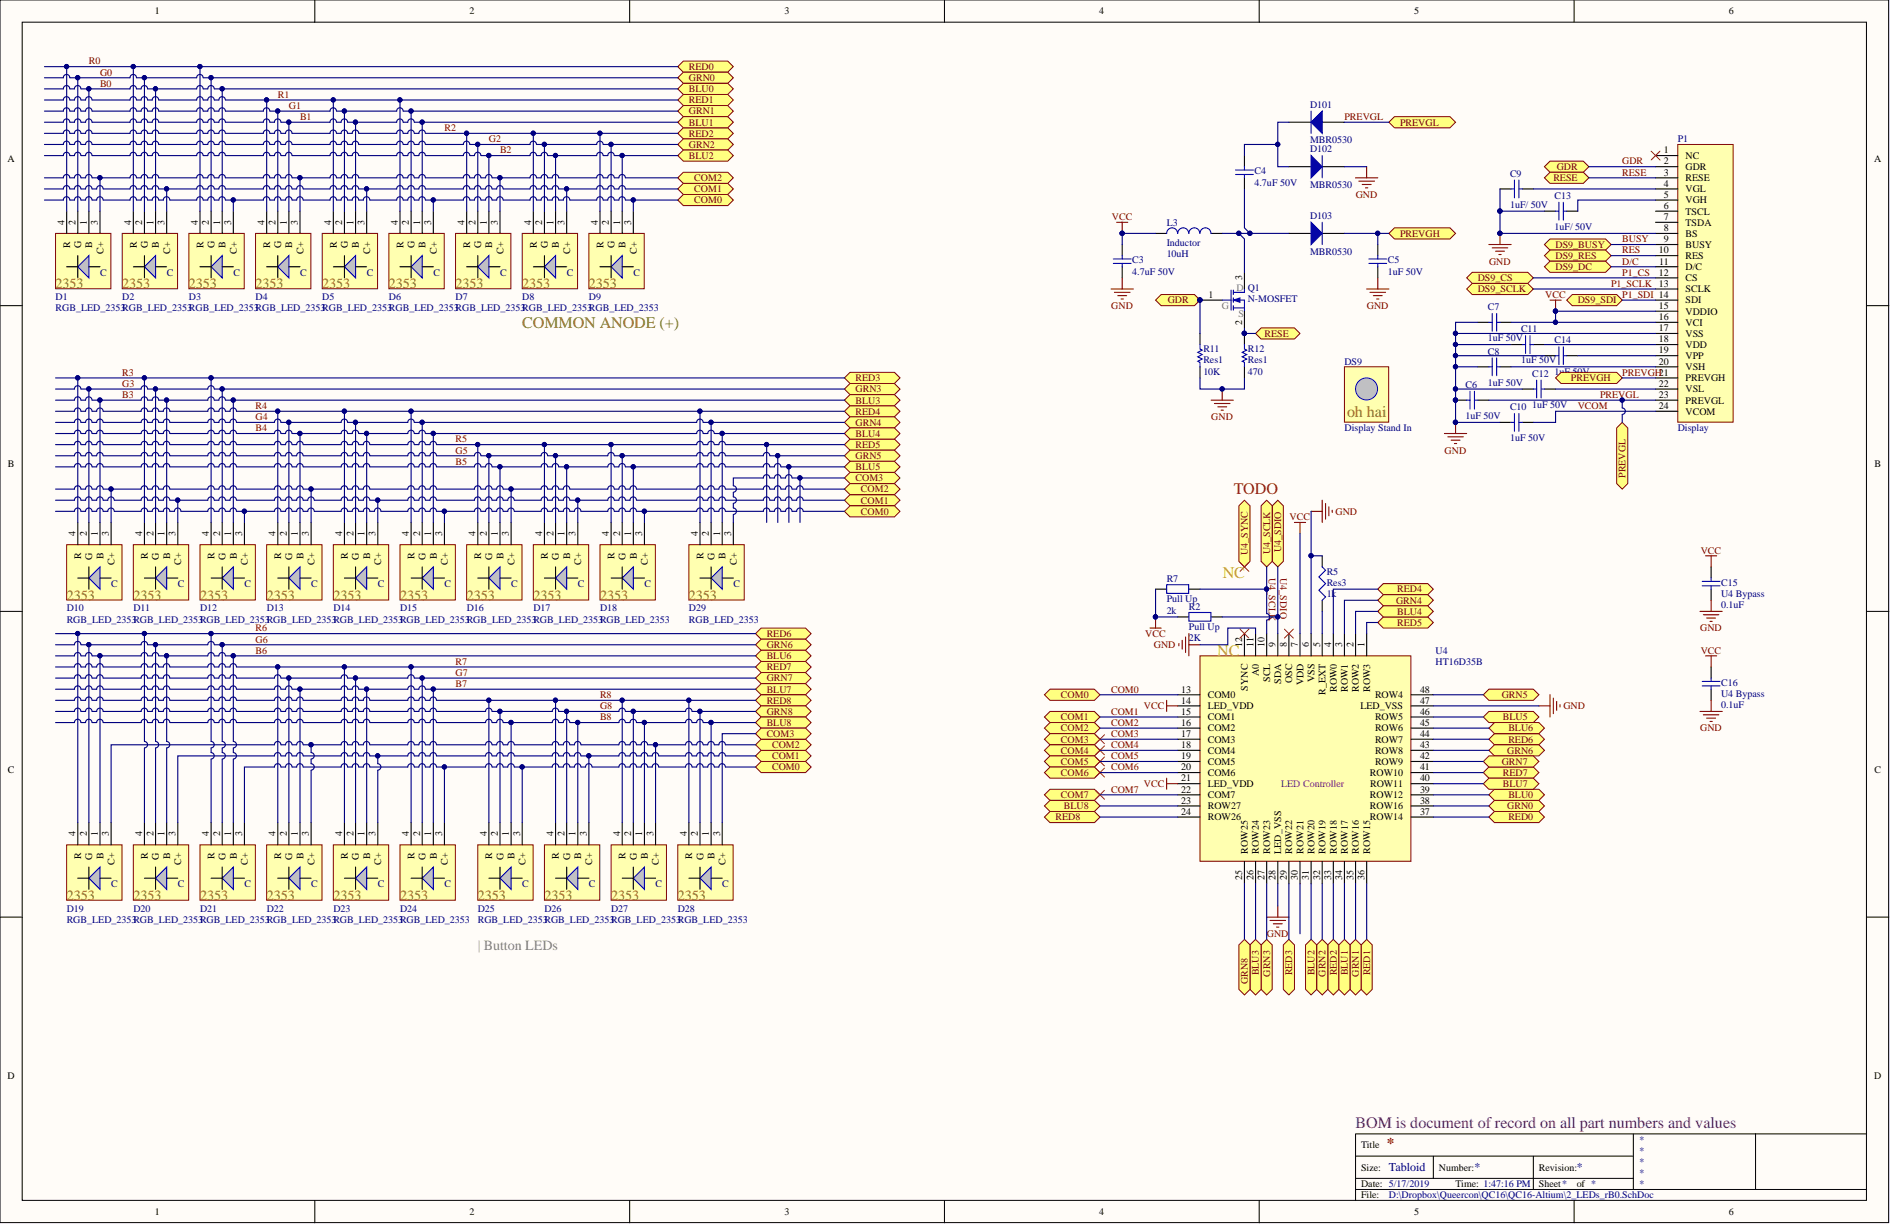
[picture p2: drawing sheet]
<svg xmlns="http://www.w3.org/2000/svg" width="431mm" height="279mm" viewBox="0 0 431 279" stroke-linecap="round" stroke-linejoin="round" font-family="sans-serif">
<defs><g id="words">
<g font-size="3.7" fill="#808000">
<text x="119.2" y="74.8">COMMON ANODE (+)</text>
<text x="307.5" y="95.1">oh hai</text>
</g>
<text font-size="3.7" fill="#f00" x="281.7" y="112.9">TODO</text>
<g font-size="3.7" fill="#bfbf00">
<text x="279.1" y="131.9">NC</text>
<text x="277.9" y="149.7">NC</text>
</g>
<text font-size="3.7" fill="#800080" x="309.4" y="257.5">BOM is document of record on all part numbers and values</text>
<text font-size="3.4" fill="#800000" x="316.5" y="262.1">*</text>
<g font-size="3.2" fill="#808000">
<text x="12.7" y="65.8">2353</text>
<text x="27.9" y="65.8">2353</text>
<text x="43.1" y="65.8">2353</text>
<text x="58.3" y="65.8">2353</text>
<text x="73.6" y="65.8">2353</text>
<text x="88.8" y="65.8">2353</text>
<text x="104" y="65.8">2353</text>
<text x="119.2" y="65.8">2353</text>
<text x="134.4" y="65.8">2353</text>
<text x="15.2" y="136.9">2353</text>
<text x="30.4" y="136.9">2353</text>
<text x="45.7" y="136.9">2353</text>
<text x="60.9" y="136.9">2353</text>
<text x="76.1" y="136.9">2353</text>
<text x="91.3" y="136.9">2353</text>
<text x="106.5" y="136.9">2353</text>
<text x="121.7" y="136.9">2353</text>
<text x="137" y="136.9">2353</text>
<text x="157.3" y="136.9">2353</text>
<text x="15.2" y="205.4">2353</text>
<text x="30.4" y="205.4">2353</text>
<text x="45.7" y="205.4">2353</text>
<text x="60.9" y="205.4">2353</text>
<text x="76.1" y="205.4">2353</text>
<text x="91.3" y="205.4">2353</text>
<text x="109.1" y="205.4">2353</text>
<text x="124.3" y="205.4">2353</text>
<text x="139.5" y="205.4">2353</text>
<text x="154.7" y="205.4">2353</text>
</g>
<text font-size="3.2" fill="#808080" x="109.1" y="216.8">| Button LEDs</text>
<g font-size="2.7" fill="#000080">
<text x="317.1" y="267.4">Tabloid</text>
<text x="336.6" y="267.4">*</text>
<text x="359.9" y="267.4">*</text>
</g>
<g font-size="2.3">
<text x="35.3" y="3.3">1</text>
<text x="107.2" y="3.3">2</text>
<text x="179.1" y="3.3">3</text>
<text x="250.9" y="3.3">4</text>
<text x="322.8" y="3.3">5</text>
<text x="394.7" y="3.3">6</text>
<text x="379.8" y="35">1</text>
<text x="1.7" y="36.9">A</text>
<text x="379.8" y="37.5">2</text>
<text x="379.8" y="40.1">3</text>
<text x="384.8" y="36.3">NC</text>
<text x="384.8" y="38.8">GDR</text>
<text x="384.8" y="41.4">RESE</text>
<text x="427.8" y="36.9">A</text>
<text x="379.8" y="42.6">4</text>
<text x="379.8" y="45.2">5</text>
<text x="379.8" y="47.7">6</text>
<text x="384.8" y="43.9">VGL</text>
<text x="384.8" y="46.4">VGH</text>
<text x="14.7" y="51.2" transform="rotate(-90 14.7 51.2)">4</text>
<text x="17.2" y="51.2" transform="rotate(-90 17.2 51.2)">2</text>
<text x="19.8" y="51.2" transform="rotate(-90 19.8 51.2)">1</text>
<text x="22.3" y="51.2" transform="rotate(-90 22.3 51.2)">3</text>
<text x="29.9" y="51.2" transform="rotate(-90 29.9 51.2)">4</text>
<text x="32.5" y="51.2" transform="rotate(-90 32.5 51.2)">2</text>
<text x="35" y="51.2" transform="rotate(-90 35 51.2)">1</text>
<text x="37.5" y="51.2" transform="rotate(-90 37.5 51.2)">3</text>
<text x="45.1" y="51.2" transform="rotate(-90 45.1 51.2)">4</text>
<text x="47.7" y="51.2" transform="rotate(-90 47.7 51.2)">2</text>
<text x="50.2" y="51.2" transform="rotate(-90 50.2 51.2)">1</text>
<text x="52.8" y="51.2" transform="rotate(-90 52.8 51.2)">3</text>
<text x="60.4" y="51.2" transform="rotate(-90 60.4 51.2)">4</text>
<text x="62.9" y="51.2" transform="rotate(-90 62.9 51.2)">2</text>
<text x="65.4" y="51.2" transform="rotate(-90 65.4 51.2)">1</text>
<text x="68" y="51.2" transform="rotate(-90 68 51.2)">3</text>
<text x="75.6" y="51.2" transform="rotate(-90 75.6 51.2)">4</text>
<text x="78.1" y="51.2" transform="rotate(-90 78.1 51.2)">2</text>
<text x="80.7" y="51.2" transform="rotate(-90 80.7 51.2)">1</text>
<text x="83.2" y="51.2" transform="rotate(-90 83.2 51.2)">3</text>
<text x="90.8" y="51.2" transform="rotate(-90 90.8 51.2)">4</text>
<text x="93.3" y="51.2" transform="rotate(-90 93.3 51.2)">2</text>
<text x="95.9" y="51.2" transform="rotate(-90 95.9 51.2)">1</text>
<text x="98.4" y="51.2" transform="rotate(-90 98.4 51.2)">3</text>
<text x="106" y="51.2" transform="rotate(-90 106 51.2)">4</text>
<text x="108.6" y="51.2" transform="rotate(-90 108.6 51.2)">2</text>
<text x="111.1" y="51.2" transform="rotate(-90 111.1 51.2)">1</text>
<text x="113.6" y="51.2" transform="rotate(-90 113.6 51.2)">3</text>
<text x="121.2" y="51.2" transform="rotate(-90 121.2 51.2)">4</text>
<text x="123.8" y="51.2" transform="rotate(-90 123.8 51.2)">2</text>
<text x="126.3" y="51.2" transform="rotate(-90 126.3 51.2)">1</text>
<text x="128.9" y="51.2" transform="rotate(-90 128.9 51.2)">3</text>
<text x="136.5" y="51.2" transform="rotate(-90 136.5 51.2)">4</text>
<text x="139" y="51.2" transform="rotate(-90 139 51.2)">2</text>
<text x="141.5" y="51.2" transform="rotate(-90 141.5 51.2)">1</text>
<text x="144.1" y="51.2" transform="rotate(-90 144.1 51.2)">3</text>
<text x="379.8" y="50.2">7</text>
<text x="379.8" y="52.8">8</text>
<text x="384.8" y="49">TSCL</text>
<text x="384.8" y="51.5">TSDA</text>
<text x="16" y="56.6" transform="rotate(-90 16 56.6)">R</text>
<text x="18.5" y="56.7" transform="rotate(-90 18.5 56.7)">G</text>
<text x="21.1" y="56.6" transform="rotate(-90 21.1 56.6)">B</text>
<text x="23.6" y="57.9" transform="rotate(-90 23.6 57.9)">C+</text>
<text x="31.2" y="56.6" transform="rotate(-90 31.2 56.6)">R</text>
<text x="33.7" y="56.7" transform="rotate(-90 33.7 56.7)">G</text>
<text x="36.3" y="56.6" transform="rotate(-90 36.3 56.6)">B</text>
<text x="38.8" y="57.9" transform="rotate(-90 38.8 57.9)">C+</text>
<text x="46.4" y="56.6" transform="rotate(-90 46.4 56.6)">R</text>
<text x="49" y="56.7" transform="rotate(-90 49 56.7)">G</text>
<text x="51.5" y="56.6" transform="rotate(-90 51.5 56.6)">B</text>
<text x="54" y="57.9" transform="rotate(-90 54 57.9)">C+</text>
<text x="61.6" y="56.6" transform="rotate(-90 61.6 56.6)">R</text>
<text x="64.2" y="56.7" transform="rotate(-90 64.2 56.7)">G</text>
<text x="66.7" y="56.6" transform="rotate(-90 66.7 56.6)">B</text>
<text x="69.2" y="57.9" transform="rotate(-90 69.2 57.9)">C+</text>
<text x="76.9" y="56.6" transform="rotate(-90 76.9 56.6)">R</text>
<text x="79.4" y="56.7" transform="rotate(-90 79.4 56.7)">G</text>
<text x="81.9" y="56.6" transform="rotate(-90 81.9 56.6)">B</text>
<text x="84.5" y="57.9" transform="rotate(-90 84.5 57.9)">C+</text>
<text x="92.1" y="56.6" transform="rotate(-90 92.1 56.6)">R</text>
<text x="94.6" y="56.7" transform="rotate(-90 94.6 56.7)">G</text>
<text x="97.1" y="56.6" transform="rotate(-90 97.1 56.6)">B</text>
<text x="99.7" y="57.9" transform="rotate(-90 99.7 57.9)">C+</text>
<text x="107.3" y="56.6" transform="rotate(-90 107.3 56.6)">R</text>
<text x="109.8" y="56.7" transform="rotate(-90 109.8 56.7)">G</text>
<text x="112.4" y="56.6" transform="rotate(-90 112.4 56.6)">B</text>
<text x="114.9" y="57.9" transform="rotate(-90 114.9 57.9)">C+</text>
<text x="122.5" y="56.6" transform="rotate(-90 122.5 56.6)">R</text>
<text x="125" y="56.7" transform="rotate(-90 125 56.7)">G</text>
<text x="127.6" y="56.6" transform="rotate(-90 127.6 56.6)">B</text>
<text x="130.1" y="57.9" transform="rotate(-90 130.1 57.9)">C+</text>
<text x="137.7" y="56.6" transform="rotate(-90 137.7 56.6)">R</text>
<text x="140.3" y="56.7" transform="rotate(-90 140.3 56.7)">G</text>
<text x="142.8" y="56.6" transform="rotate(-90 142.8 56.6)">B</text>
<text x="145.3" y="57.9" transform="rotate(-90 145.3 57.9)">C+</text>
<text x="378.7" y="57.8">10</text>
<text x="379.8" y="55.3">9</text>
<text x="384.8" y="54">BS</text>
<text x="384.8" y="56.6">BUSY</text>
<text x="384.8" y="59.1">RES</text>
<text x="283.6" y="63.9" transform="rotate(-90 283.6 63.9)">3</text>
<text x="378.7" y="62.9">12</text>
<text x="378.8" y="60.4">11</text>
<text x="384.8" y="61.7">D/C</text>
<text x="384.8" y="64.2">CS</text>
<text x="275.8" y="68">1</text>
<text x="378.7" y="70.5">15</text>
<text x="384.8" y="66.7">SCLK</text>
<text x="384.8" y="69.3">SDI</text>
<text x="384.8" y="71.8">VDDIO</text>
<text x="283.6" y="74.2" transform="rotate(-90 283.6 74.2)">2</text>
<text x="378.7" y="73.1">16</text>
<text x="378.7" y="75.6">17</text>
<text x="384.8" y="74.3">VCI</text>
<text x="384.8" y="76.9">VSS</text>
<text x="378.7" y="78.1">18</text>
<text x="378.7" y="80.7">19</text>
<text x="378.7" y="83.2">20</text>
<text x="384.8" y="79.4">VDD</text>
<text x="384.8" y="82">VPP</text>
<text x="378.7" y="88.3">22</text>
<text x="384.8" y="84.5">VSH</text>
<text x="384.8" y="87">PREVGH</text>
<text x="384.8" y="89.6">VSL</text>
<text x="378.7" y="90.8">23</text>
<text x="378.7" y="93.4">24</text>
<text x="384.8" y="92.1">PREVGL</text>
<text x="384.8" y="94.6">VCOM</text>
<text x="1.8" y="106.7">B</text>
<text x="427.9" y="106.7">B</text>
<text x="17.2" y="122.3" transform="rotate(-90 17.2 122.3)">4</text>
<text x="19.8" y="122.3" transform="rotate(-90 19.8 122.3)">2</text>
<text x="22.3" y="122.3" transform="rotate(-90 22.3 122.3)">1</text>
<text x="24.9" y="122.3" transform="rotate(-90 24.9 122.3)">3</text>
<text x="32.5" y="122.3" transform="rotate(-90 32.5 122.3)">4</text>
<text x="35" y="122.3" transform="rotate(-90 35 122.3)">2</text>
<text x="37.5" y="122.3" transform="rotate(-90 37.5 122.3)">1</text>
<text x="40.1" y="122.3" transform="rotate(-90 40.1 122.3)">3</text>
<text x="47.7" y="122.3" transform="rotate(-90 47.7 122.3)">4</text>
<text x="50.2" y="122.3" transform="rotate(-90 50.2 122.3)">2</text>
<text x="52.8" y="122.3" transform="rotate(-90 52.8 122.3)">1</text>
<text x="55.3" y="122.3" transform="rotate(-90 55.3 122.3)">3</text>
<text x="62.9" y="122.3" transform="rotate(-90 62.9 122.3)">4</text>
<text x="65.4" y="122.3" transform="rotate(-90 65.4 122.3)">2</text>
<text x="68" y="122.3" transform="rotate(-90 68 122.3)">1</text>
<text x="70.5" y="122.3" transform="rotate(-90 70.5 122.3)">3</text>
<text x="78.1" y="122.3" transform="rotate(-90 78.1 122.3)">4</text>
<text x="80.7" y="122.3" transform="rotate(-90 80.7 122.3)">2</text>
<text x="83.2" y="122.3" transform="rotate(-90 83.2 122.3)">1</text>
<text x="85.7" y="122.3" transform="rotate(-90 85.7 122.3)">3</text>
<text x="93.3" y="122.3" transform="rotate(-90 93.3 122.3)">4</text>
<text x="95.9" y="122.3" transform="rotate(-90 95.9 122.3)">2</text>
<text x="98.4" y="122.3" transform="rotate(-90 98.4 122.3)">1</text>
<text x="101" y="122.3" transform="rotate(-90 101 122.3)">3</text>
<text x="108.6" y="122.3" transform="rotate(-90 108.6 122.3)">4</text>
<text x="111.1" y="122.3" transform="rotate(-90 111.1 122.3)">2</text>
<text x="113.6" y="122.3" transform="rotate(-90 113.6 122.3)">1</text>
<text x="116.2" y="122.3" transform="rotate(-90 116.2 122.3)">3</text>
<text x="123.8" y="122.3" transform="rotate(-90 123.8 122.3)">4</text>
<text x="126.3" y="122.3" transform="rotate(-90 126.3 122.3)">2</text>
<text x="128.9" y="122.3" transform="rotate(-90 128.9 122.3)">1</text>
<text x="131.4" y="122.3" transform="rotate(-90 131.4 122.3)">3</text>
<text x="139" y="122.3" transform="rotate(-90 139 122.3)">4</text>
<text x="141.5" y="122.3" transform="rotate(-90 141.5 122.3)">2</text>
<text x="144.1" y="122.3" transform="rotate(-90 144.1 122.3)">1</text>
<text x="146.6" y="122.3" transform="rotate(-90 146.6 122.3)">3</text>
<text x="159.3" y="122.3" transform="rotate(-90 159.3 122.3)">4</text>
<text x="161.8" y="122.3" transform="rotate(-90 161.8 122.3)">2</text>
<text x="164.4" y="122.3" transform="rotate(-90 164.4 122.3)">1</text>
<text x="166.9" y="122.3" transform="rotate(-90 166.9 122.3)">3</text>
<text x="18.5" y="127.6" transform="rotate(-90 18.5 127.6)">R</text>
<text x="21.1" y="127.8" transform="rotate(-90 21.1 127.8)">G</text>
<text x="23.6" y="127.6" transform="rotate(-90 23.6 127.6)">B</text>
<text x="26.1" y="128.9" transform="rotate(-90 26.1 128.9)">C+</text>
<text x="33.7" y="127.6" transform="rotate(-90 33.7 127.6)">R</text>
<text x="36.3" y="127.8" transform="rotate(-90 36.3 127.8)">G</text>
<text x="38.8" y="127.6" transform="rotate(-90 38.8 127.6)">B</text>
<text x="41.3" y="128.9" transform="rotate(-90 41.3 128.9)">C+</text>
<text x="49" y="127.6" transform="rotate(-90 49 127.6)">R</text>
<text x="51.5" y="127.8" transform="rotate(-90 51.5 127.8)">G</text>
<text x="54" y="127.6" transform="rotate(-90 54 127.6)">B</text>
<text x="56.6" y="128.9" transform="rotate(-90 56.6 128.9)">C+</text>
<text x="64.2" y="127.6" transform="rotate(-90 64.2 127.6)">R</text>
<text x="66.7" y="127.8" transform="rotate(-90 66.7 127.8)">G</text>
<text x="69.2" y="127.6" transform="rotate(-90 69.2 127.6)">B</text>
<text x="71.8" y="128.9" transform="rotate(-90 71.8 128.9)">C+</text>
<text x="79.4" y="127.6" transform="rotate(-90 79.4 127.6)">R</text>
<text x="81.9" y="127.8" transform="rotate(-90 81.9 127.8)">G</text>
<text x="84.5" y="127.6" transform="rotate(-90 84.5 127.6)">B</text>
<text x="87" y="128.9" transform="rotate(-90 87 128.9)">C+</text>
<text x="94.6" y="127.6" transform="rotate(-90 94.6 127.6)">R</text>
<text x="97.1" y="127.8" transform="rotate(-90 97.1 127.8)">G</text>
<text x="99.7" y="127.6" transform="rotate(-90 99.7 127.6)">B</text>
<text x="102.2" y="128.9" transform="rotate(-90 102.2 128.9)">C+</text>
<text x="109.8" y="127.6" transform="rotate(-90 109.8 127.6)">R</text>
<text x="112.4" y="127.8" transform="rotate(-90 112.4 127.8)">G</text>
<text x="114.9" y="127.6" transform="rotate(-90 114.9 127.6)">B</text>
<text x="117.4" y="128.9" transform="rotate(-90 117.4 128.9)">C+</text>
<text x="125" y="127.6" transform="rotate(-90 125 127.6)">R</text>
<text x="127.6" y="127.8" transform="rotate(-90 127.6 127.8)">G</text>
<text x="130.1" y="127.6" transform="rotate(-90 130.1 127.6)">B</text>
<text x="132.7" y="128.9" transform="rotate(-90 132.7 128.9)">C+</text>
<text x="140.3" y="127.6" transform="rotate(-90 140.3 127.6)">R</text>
<text x="142.8" y="127.8" transform="rotate(-90 142.8 127.8)">G</text>
<text x="145.3" y="127.6" transform="rotate(-90 145.3 127.6)">B</text>
<text x="147.9" y="128.9" transform="rotate(-90 147.9 128.9)">C+</text>
<text x="160.6" y="127.6" transform="rotate(-90 160.6 127.6)">R</text>
<text x="163.1" y="127.8" transform="rotate(-90 163.1 127.8)">G</text>
<text x="165.6" y="127.6" transform="rotate(-90 165.6 127.6)">B</text>
<text x="168.2" y="128.9" transform="rotate(-90 168.2 128.9)">C+</text>
<text x="283.6" y="147.7" transform="rotate(-90 283.6 147.7)">12</text>
<text x="286.1" y="147.7" transform="rotate(-90 286.1 147.7)">11</text>
<text x="288.6" y="147.7" transform="rotate(-90 288.6 147.7)">10</text>
<text x="291.2" y="147.7" transform="rotate(-90 291.2 147.7)">9</text>
<text x="293.7" y="147.7" transform="rotate(-90 293.7 147.7)">8</text>
<text x="296.3" y="147.7" transform="rotate(-90 296.3 147.7)">7</text>
<text x="298.8" y="147.7" transform="rotate(-90 298.8 147.7)">6</text>
<text x="301.3" y="147.7" transform="rotate(-90 301.3 147.7)">5</text>
<text x="303.9" y="147.7" transform="rotate(-90 303.9 147.7)">4</text>
<text x="306.4" y="147.7" transform="rotate(-90 306.4 147.7)">3</text>
<text x="308.9" y="147.7" transform="rotate(-90 308.9 147.7)">2</text>
<text x="311.5" y="147.7" transform="rotate(-90 311.5 147.7)">1</text>
<text x="287.4" y="154.3" transform="rotate(-90 287.4 154.3)">A0</text>
<text x="289.9" y="155.7" transform="rotate(-90 289.9 155.7)">SCL</text>
<text x="295" y="155.9" transform="rotate(-90 295 155.9)">OSC</text>
<text x="300.1" y="155.7" transform="rotate(-90 300.1 155.7)">VSS</text>
<text x="269.6" y="158.1">13</text>
<text x="269.6" y="160.6">14</text>
<text x="275.7" y="159.4">COM0</text>
<text x="275.7" y="161.9">LED_VDD</text>
<text x="284.8" y="157.6" transform="rotate(-90 284.8 157.6)">SYNC</text>
<text x="292.5" y="156.1" transform="rotate(-90 292.5 156.1)">SDA</text>
<text x="297.5" y="156.4" transform="rotate(-90 297.5 156.4)">VDD</text>
<text x="302.6" y="158.6" transform="rotate(-90 302.6 158.6)">R_EXT</text>
<text x="305.1" y="158" transform="rotate(-90 305.1 158)">ROW0</text>
<text x="307.7" y="158" transform="rotate(-90 307.7 158)">ROW1</text>
<text x="310.2" y="158" transform="rotate(-90 310.2 158)">ROW2</text>
<text x="310.5" y="161.9">LED_VSS</text>
<text x="312.7" y="158" transform="rotate(-90 312.7 158)">ROW3</text>
<text x="313.9" y="159.4">ROW4</text>
<text x="324.2" y="160.6">47</text>
<text x="324.2" y="158.1">48</text>
<text x="269.6" y="163.2">15</text>
<text x="269.6" y="165.7">16</text>
<text x="275.7" y="164.4">COM1</text>
<text x="275.7" y="167">COM2</text>
<text x="313.9" y="167">ROW6</text>
<text x="313.9" y="164.4">ROW5</text>
<text x="324.2" y="165.7">45</text>
<text x="324.2" y="163.2">46</text>
<text x="269.6" y="168.2">17</text>
<text x="269.6" y="170.8">18</text>
<text x="269.6" y="173.3">19</text>
<text x="275.7" y="169.5">COM3</text>
<text x="275.7" y="172">COM4</text>
<text x="313.9" y="172">ROW8</text>
<text x="313.9" y="169.5">ROW7</text>
<text x="324.2" y="173.3">42</text>
<text x="324.2" y="170.8">43</text>
<text x="324.2" y="168.2">44</text>
<text x="1.8" y="176.5">C</text>
<text x="269.6" y="175.9">20</text>
<text x="269.6" y="178.4">21</text>
<text x="275.7" y="174.6">COM5</text>
<text x="275.7" y="177.1">COM6</text>
<text x="275.7" y="179.7">LED_VDD</text>
<text x="312.7" y="177.1">ROW10</text>
<text x="312.8" y="179.7">ROW11</text>
<text x="313.9" y="174.6">ROW9</text>
<text x="324.2" y="178.4">40</text>
<text x="324.2" y="175.9">41</text>
<text x="427.9" y="176.5">C</text>
<text x="269.6" y="180.9">22</text>
<text x="269.6" y="183.5">23</text>
<text x="275.7" y="182.2">COM7</text>
<text x="275.7" y="184.7">ROW27</text>
<text x="312.7" y="184.7">ROW16</text>
<text x="312.7" y="182.2">ROW12</text>
<text x="324.2" y="183.5">38</text>
<text x="324.2" y="180.9">39</text>
<text x="17.2" y="190.8" transform="rotate(-90 17.2 190.8)">4</text>
<text x="19.8" y="190.8" transform="rotate(-90 19.8 190.8)">2</text>
<text x="22.3" y="190.8" transform="rotate(-90 22.3 190.8)">1</text>
<text x="24.9" y="190.8" transform="rotate(-90 24.9 190.8)">3</text>
<text x="32.5" y="190.8" transform="rotate(-90 32.5 190.8)">4</text>
<text x="35" y="190.8" transform="rotate(-90 35 190.8)">2</text>
<text x="37.5" y="190.8" transform="rotate(-90 37.5 190.8)">1</text>
<text x="40.1" y="190.8" transform="rotate(-90 40.1 190.8)">3</text>
<text x="47.7" y="190.8" transform="rotate(-90 47.7 190.8)">4</text>
<text x="50.2" y="190.8" transform="rotate(-90 50.2 190.8)">2</text>
<text x="52.8" y="190.8" transform="rotate(-90 52.8 190.8)">1</text>
<text x="55.3" y="190.8" transform="rotate(-90 55.3 190.8)">3</text>
<text x="62.9" y="190.8" transform="rotate(-90 62.9 190.8)">4</text>
<text x="65.4" y="190.8" transform="rotate(-90 65.4 190.8)">2</text>
<text x="68" y="190.8" transform="rotate(-90 68 190.8)">1</text>
<text x="70.5" y="190.8" transform="rotate(-90 70.5 190.8)">3</text>
<text x="78.1" y="190.8" transform="rotate(-90 78.1 190.8)">4</text>
<text x="80.7" y="190.8" transform="rotate(-90 80.7 190.8)">2</text>
<text x="83.2" y="190.8" transform="rotate(-90 83.2 190.8)">1</text>
<text x="85.7" y="190.8" transform="rotate(-90 85.7 190.8)">3</text>
<text x="93.3" y="190.8" transform="rotate(-90 93.3 190.8)">4</text>
<text x="95.9" y="190.8" transform="rotate(-90 95.9 190.8)">2</text>
<text x="98.4" y="190.8" transform="rotate(-90 98.4 190.8)">1</text>
<text x="101" y="190.8" transform="rotate(-90 101 190.8)">3</text>
<text x="111.1" y="190.8" transform="rotate(-90 111.1 190.8)">4</text>
<text x="113.6" y="190.8" transform="rotate(-90 113.6 190.8)">2</text>
<text x="116.2" y="190.8" transform="rotate(-90 116.2 190.8)">1</text>
<text x="118.7" y="190.8" transform="rotate(-90 118.7 190.8)">3</text>
<text x="126.3" y="190.8" transform="rotate(-90 126.3 190.8)">4</text>
<text x="128.9" y="190.8" transform="rotate(-90 128.9 190.8)">2</text>
<text x="131.4" y="190.8" transform="rotate(-90 131.4 190.8)">1</text>
<text x="133.9" y="190.8" transform="rotate(-90 133.9 190.8)">3</text>
<text x="141.5" y="190.8" transform="rotate(-90 141.5 190.8)">4</text>
<text x="144.1" y="190.8" transform="rotate(-90 144.1 190.8)">2</text>
<text x="146.6" y="190.8" transform="rotate(-90 146.6 190.8)">1</text>
<text x="149.1" y="190.8" transform="rotate(-90 149.1 190.8)">3</text>
<text x="156.8" y="190.8" transform="rotate(-90 156.8 190.8)">4</text>
<text x="159.3" y="190.8" transform="rotate(-90 159.3 190.8)">2</text>
<text x="161.8" y="190.8" transform="rotate(-90 161.8 190.8)">1</text>
<text x="164.4" y="190.8" transform="rotate(-90 164.4 190.8)">3</text>
<text x="269.6" y="186">24</text>
<text x="275.7" y="187.3">ROW26</text>
<text x="312.7" y="187.3">ROW14</text>
<text x="324.2" y="186">37</text>
<text x="18.5" y="196.2" transform="rotate(-90 18.5 196.2)">R</text>
<text x="21.1" y="196.3" transform="rotate(-90 21.1 196.3)">G</text>
<text x="23.6" y="196.2" transform="rotate(-90 23.6 196.2)">B</text>
<text x="26.1" y="197.5" transform="rotate(-90 26.1 197.5)">C+</text>
<text x="33.7" y="196.2" transform="rotate(-90 33.7 196.2)">R</text>
<text x="36.3" y="196.3" transform="rotate(-90 36.3 196.3)">G</text>
<text x="38.8" y="196.2" transform="rotate(-90 38.8 196.2)">B</text>
<text x="41.3" y="197.5" transform="rotate(-90 41.3 197.5)">C+</text>
<text x="49" y="196.2" transform="rotate(-90 49 196.2)">R</text>
<text x="51.5" y="196.3" transform="rotate(-90 51.5 196.3)">G</text>
<text x="54" y="196.2" transform="rotate(-90 54 196.2)">B</text>
<text x="56.6" y="197.5" transform="rotate(-90 56.6 197.5)">C+</text>
<text x="64.2" y="196.2" transform="rotate(-90 64.2 196.2)">R</text>
<text x="66.7" y="196.3" transform="rotate(-90 66.7 196.3)">G</text>
<text x="69.2" y="196.2" transform="rotate(-90 69.2 196.2)">B</text>
<text x="71.8" y="197.5" transform="rotate(-90 71.8 197.5)">C+</text>
<text x="79.4" y="196.2" transform="rotate(-90 79.4 196.2)">R</text>
<text x="81.9" y="196.3" transform="rotate(-90 81.9 196.3)">G</text>
<text x="84.5" y="196.2" transform="rotate(-90 84.5 196.2)">B</text>
<text x="87" y="197.5" transform="rotate(-90 87 197.5)">C+</text>
<text x="94.6" y="196.2" transform="rotate(-90 94.6 196.2)">R</text>
<text x="97.1" y="196.3" transform="rotate(-90 97.1 196.3)">G</text>
<text x="99.7" y="196.2" transform="rotate(-90 99.7 196.2)">B</text>
<text x="102.2" y="197.5" transform="rotate(-90 102.2 197.5)">C+</text>
<text x="112.4" y="196.2" transform="rotate(-90 112.4 196.2)">R</text>
<text x="114.9" y="196.3" transform="rotate(-90 114.9 196.3)">G</text>
<text x="117.4" y="196.2" transform="rotate(-90 117.4 196.2)">B</text>
<text x="120" y="197.5" transform="rotate(-90 120 197.5)">C+</text>
<text x="127.6" y="196.2" transform="rotate(-90 127.6 196.2)">R</text>
<text x="130.1" y="196.3" transform="rotate(-90 130.1 196.3)">G</text>
<text x="132.7" y="196.2" transform="rotate(-90 132.7 196.2)">B</text>
<text x="135.2" y="197.5" transform="rotate(-90 135.2 197.5)">C+</text>
<text x="142.8" y="196.2" transform="rotate(-90 142.8 196.2)">R</text>
<text x="145.3" y="196.3" transform="rotate(-90 145.3 196.3)">G</text>
<text x="147.9" y="196.2" transform="rotate(-90 147.9 196.2)">B</text>
<text x="150.4" y="197.5" transform="rotate(-90 150.4 197.5)">C+</text>
<text x="158" y="196.2" transform="rotate(-90 158 196.2)">R</text>
<text x="160.6" y="196.3" transform="rotate(-90 160.6 196.3)">G</text>
<text x="163.1" y="196.2" transform="rotate(-90 163.1 196.2)">B</text>
<text x="165.6" y="197.5" transform="rotate(-90 165.6 197.5)">C+</text>
<text x="284.8" y="194.9" transform="rotate(-90 284.8 194.9)">ROW25</text>
<text x="287.4" y="194.9" transform="rotate(-90 287.4 194.9)">ROW24</text>
<text x="289.9" y="194.9" transform="rotate(-90 289.9 194.9)">ROW23</text>
<text x="292.5" y="194.9" transform="rotate(-90 292.5 194.9)">LED_VSS</text>
<text x="295" y="194.9" transform="rotate(-90 295 194.9)">ROW22</text>
<text x="297.5" y="194.9" transform="rotate(-90 297.5 194.9)">ROW21</text>
<text x="300.1" y="194.9" transform="rotate(-90 300.1 194.9)">ROW20</text>
<text x="302.6" y="194.9" transform="rotate(-90 302.6 194.9)">ROW19</text>
<text x="305.1" y="194.9" transform="rotate(-90 305.1 194.9)">ROW18</text>
<text x="307.7" y="194.9" transform="rotate(-90 307.7 194.9)">ROW17</text>
<text x="310.2" y="194.9" transform="rotate(-90 310.2 194.9)">ROW16</text>
<text x="312.7" y="194.9" transform="rotate(-90 312.7 194.9)">ROW15</text>
<text x="283.6" y="201" transform="rotate(-90 283.6 201)">25</text>
<text x="286.1" y="201" transform="rotate(-90 286.1 201)">26</text>
<text x="288.6" y="201" transform="rotate(-90 288.6 201)">27</text>
<text x="291.2" y="201" transform="rotate(-90 291.2 201)">28</text>
<text x="293.7" y="201" transform="rotate(-90 293.7 201)">29</text>
<text x="296.3" y="201" transform="rotate(-90 296.3 201)">30</text>
<text x="298.8" y="201" transform="rotate(-90 298.8 201)">31</text>
<text x="301.3" y="201" transform="rotate(-90 301.3 201)">32</text>
<text x="303.9" y="201" transform="rotate(-90 303.9 201)">33</text>
<text x="306.4" y="201" transform="rotate(-90 306.4 201)">34</text>
<text x="308.9" y="201" transform="rotate(-90 308.9 201)">35</text>
<text x="311.5" y="201" transform="rotate(-90 311.5 201)">36</text>
<text x="1.7" y="246.3">D</text>
<text x="427.8" y="246.3">D</text>
<text x="310.7" y="262.1">Title</text>
<text x="310.7" y="267.2">Size:</text>
<text x="328.5" y="267.2">Number:</text>
<text x="351.3" y="267.2">Revision:</text>
<text x="310.7" y="271">Date: 5/17/2019</text>
<text x="310.7" y="273.6">File:</text>
<text x="332.3" y="271">Time: 1:47:16 PM</text>
<text x="351.3" y="271">Sheet*</text>
<text x="359.9" y="271">of *</text>
<text x="35.3" y="277.4">1</text>
<text x="107.2" y="277.4">2</text>
<text x="179.1" y="277.4">3</text>
<text x="250.9" y="277.4">4</text>
<text x="322.8" y="277.4">5</text>
<text x="394.7" y="277.4">6</text>
</g>
<g font-size="2.3" fill="#800000">
<text x="20.3" y="14.7">R0</text>
<text x="22.8" y="17.2">G0</text>
<text x="157.3" y="16">RED0</text>
<text x="22.8" y="19.8">B0</text>
<text x="63.4" y="22.3">R1</text>
<text x="157.3" y="23.6">RED1</text>
<text x="157.3" y="18.5">GRN0</text>
<text x="157.3" y="21.1">BLU0</text>
<text x="65.9" y="24.9">G1</text>
<text x="68.5" y="27.4">B1</text>
<text x="101.5" y="29.9">R2</text>
<text x="157.3" y="26.1">GRN1</text>
<text x="157.3" y="28.7">BLU1</text>
<text x="306.9" y="27.4">PREVGL</text>
<text x="319.6" y="28.7">PREVGL</text>
<text x="111.6" y="32.5">G2</text>
<text x="114.1" y="35">B2</text>
<text x="157.3" y="31.2">RED2</text>
<text x="157.3" y="33.7">GRN2</text>
<text x="157.3" y="36.3">BLU2</text>
<text x="158.5" y="41.4">COM2</text>
<text x="354.6" y="41.4">RESE</text>
<text x="355.4" y="38.8">GDR</text>
<text x="370.3" y="37.5">GDR</text>
<text x="370.3" y="40.1">RESE</text>
<text x="158.5" y="46.4">COM0</text>
<text x="158.5" y="43.9">COM1</text>
<text x="309.5" y="45.2">GND</text>
<text x="253.8" y="50.2">VCC</text>
<text x="319.6" y="54">PREVGH</text>
<text x="355.1" y="56.6">DS9_BUSY</text>
<text x="355.1" y="59.1">DS9_RES</text>
<text x="370.3" y="55.3">BUSY</text>
<text x="370.3" y="57.8">RES</text>
<text x="337.3" y="64.2">DS9_CS</text>
<text x="339.9" y="60.4">GND</text>
<text x="355.1" y="61.7">DS9_DC</text>
<text x="367.8" y="65.5">P1_SCLK 13</text>
<text x="370.3" y="60.4">D/C</text>
<text x="370.3" y="62.9">P1_CS</text>
<text x="253.7" y="70.5">GND</text>
<text x="266.6" y="69.3">GDR</text>
<text x="312" y="70.5">GND</text>
<text x="337.3" y="66.7">DS9_SCLK</text>
<text x="352.7" y="68">VCC</text>
<text x="360.2" y="69.3">DS9_SDI</text>
<text x="370.3" y="68">P1_SDI 14</text>
<text x="288.6" y="76.9">RESE</text>
<text x="27.9" y="85.8">R3</text>
<text x="27.9" y="88.3">G3</text>
<text x="195.3" y="87">RED3</text>
<text x="195.3" y="89.6">GRN3</text>
<text x="358.6" y="87">PREVGH</text>
<text x="370.3" y="85.8">PREVGH21</text>
<text x="27.9" y="90.8">B3</text>
<text x="58.3" y="93.4">R4</text>
<text x="58.3" y="95.9">G4</text>
<text x="195.3" y="94.6">RED4</text>
<text x="195.3" y="92.1">BLU3</text>
<text x="276.5" y="95.9">GND</text>
<text x="360.2" y="93.4">VCOM</text>
<text x="365.2" y="90.8">PREVGL</text>
<text x="58.3" y="98.5">B4</text>
<text x="104" y="101">R5</text>
<text x="195.3" y="97.2">GRN4</text>
<text x="195.3" y="99.7">BLU4</text>
<text x="104" y="106.1">B5</text>
<text x="104" y="103.5">G5</text>
<text x="195.3" y="102.3">RED5</text>
<text x="195.3" y="104.8">GRN5</text>
<text x="195.3" y="107.3">BLU5</text>
<text x="329.8" y="103.5">GND</text>
<text x="195.3" y="109.9">COM3</text>
<text x="196.5" y="112.4">COM2</text>
<text x="371.1" y="109.1" transform="rotate(-90 371.1 109.1)">PREVGL</text>
<text x="196.5" y="114.9">COM1</text>
<text x="196.5" y="117.5">COM0</text>
<text x="294.4" y="118.8">VCC</text>
<text x="304.9" y="117.5">GND</text>
<text x="284.8" y="126.8" transform="rotate(-90 284.8 126.8)">U4_SYNC</text>
<text x="289.7" y="131.9" transform="rotate(90 289.7 131.9)">U4_SCLK</text>
<text x="289.9" y="126.5" transform="rotate(-90 289.9 126.5)">U4_SCLK</text>
<text x="292.2" y="131.9" transform="rotate(90 292.2 131.9)">U4_SDIO</text>
<text x="292.5" y="126" transform="rotate(-90 292.5 126)">U4_SDIO</text>
<text x="388.2" y="126.4">VCC</text>
<text x="318.7" y="137.8">GRN4</text>
<text x="319" y="135.2">RED4</text>
<text x="319" y="142.9">RED5</text>
<text x="319" y="140.3">BLU4</text>
<text x="58.3" y="144.1">R6</text>
<text x="58.3" y="149.2">B6</text>
<text x="58.3" y="146.7">G6</text>
<text x="175" y="145.4">RED6</text>
<text x="175" y="147.9">GRN6</text>
<text x="261.4" y="145.4">VCC</text>
<text x="263.4" y="147.9">GND</text>
<text x="388.1" y="144.1">GND</text>
<text x="388.2" y="149.2">VCC</text>
<text x="104" y="151.7">R7</text>
<text x="104" y="154.3">G7</text>
<text x="175" y="153">RED7</text>
<text x="175" y="155.5">GRN7</text>
<text x="175" y="150.5">BLU6</text>
<text x="104" y="156.8">B7</text>
<text x="137" y="159.4">R8</text>
<text x="137" y="161.9">G8</text>
<text x="175" y="158.1">BLU7</text>
<text x="175" y="160.6">RED8</text>
<text x="242.2" y="159.4">COM0</text>
<text x="253.6" y="158.1">COM0</text>
<text x="261.1" y="161.9">VCC</text>
<text x="342.8" y="159.4">GRN5</text>
<text x="356.9" y="161.9">GND</text>
<text x="137" y="164.4">B8</text>
<text x="175" y="163.2">GRN8</text>
<text x="175" y="165.7">BLU8</text>
<text x="242.2" y="164.4">COM1</text>
<text x="242.2" y="167">COM2</text>
<text x="253.6" y="163.2">COM1</text>
<text x="253.6" y="165.7">COM2</text>
<text x="343.1" y="164.4">BLU5</text>
<text x="344.3" y="167">BLU6</text>
<text x="388.1" y="167">GND</text>
<text x="175" y="168.2">COM3</text>
<text x="176.2" y="173.3">COM1</text>
<text x="176.2" y="170.8">COM2</text>
<text x="242.2" y="169.5">COM3</text>
<text x="242.2" y="172">COM4</text>
<text x="253.6" y="168.2">COM3</text>
<text x="253.6" y="170.8">COM4</text>
<text x="253.6" y="173.3">COM5</text>
<text x="344.1" y="172">GRN6</text>
<text x="344.3" y="169.5">RED6</text>
<text x="176.2" y="175.9">COM0</text>
<text x="242.2" y="174.6">COM5</text>
<text x="242.2" y="177.1">COM6</text>
<text x="253.6" y="175.9">COM6</text>
<text x="261.1" y="179.7">VCC</text>
<text x="342.8" y="174.6">GRN7</text>
<text x="343.1" y="177.1">RED7</text>
<text x="343.1" y="179.7">BLU7</text>
<text x="242.2" y="182.2">COM7</text>
<text x="242.9" y="184.7">BLU8</text>
<text x="253.6" y="180.9">COM7</text>
<text x="344.1" y="184.7">GRN0</text>
<text x="344.3" y="182.2">BLU0</text>
<text x="241" y="187.3">RED8</text>
<text x="344.3" y="187.3">RED0</text>
<text x="289.2" y="213.9">GND</text>
<text x="284.8" y="224.6" transform="rotate(-90 284.8 224.6)">GRN8</text>
<text x="287.4" y="222.7" transform="rotate(-90 287.4 222.7)">BLU3</text>
<text x="289.9" y="222.9" transform="rotate(-90 289.9 222.9)">GRN3</text>
<text x="295" y="222.7" transform="rotate(-90 295 222.7)">RED3</text>
<text x="300.1" y="222.7" transform="rotate(-90 300.1 222.7)">BLU2</text>
<text x="302.6" y="222.9" transform="rotate(-90 302.6 222.9)">GRN2</text>
<text x="305.1" y="222.7" transform="rotate(-90 305.1 222.7)">RED2</text>
<text x="307.7" y="222.7" transform="rotate(-90 307.7 222.7)">BLU1</text>
<text x="310.2" y="222.9" transform="rotate(-90 310.2 222.9)">GRN1</text>
<text x="312.7" y="222.7" transform="rotate(-90 312.7 222.7)">RED1</text>
</g>
<g font-size="2.3" fill="#000080">
<text x="299" y="24.6">D101</text>
<text x="299" y="32.7">MBR0530</text>
<text x="299" y="34.8">D102</text>
<text x="383" y="32.5">P1</text>
<text x="286.4" y="39.8">C4</text>
<text x="344.7" y="40.3">C9</text>
<text x="286.4" y="42.4">4.7uF 50V</text>
<text x="299" y="42.9">MBR0530</text>
<text x="344.7" y="47.4">1uF/ 50V</text>
<text x="354.8" y="45.4">C13</text>
<text x="266.3" y="51.5">L3</text>
<text x="299" y="50">D103</text>
<text x="354.8" y="52.5">1uF/ 50V</text>
<text x="266.3" y="58.6">10uH</text>
<text x="266.3" y="56.1">Inductor</text>
<text x="299" y="58.1">MBR0530</text>
<text x="22.8" y="62.9">C</text>
<text x="38" y="62.9">C</text>
<text x="53.3" y="62.9">C</text>
<text x="68.5" y="62.9">C</text>
<text x="83.7" y="62.9">C</text>
<text x="98.9" y="62.9">C</text>
<text x="114.1" y="62.9">C</text>
<text x="129.4" y="62.9">C</text>
<text x="144.6" y="62.9">C</text>
<text x="258.5" y="62.7">4.7uF 50V</text>
<text x="258.5" y="60.1">C3</text>
<text x="316.8" y="62.7">1uF 50V</text>
<text x="316.8" y="60.1">C5</text>
<text x="12.7" y="68.5">D1</text>
<text x="12.7" y="71">RGB_LED_2353RGB_LED_2353RGB_LED_2353RGB_LED_2353RGB_LED_2353RGB_LED_2353RGB_LED_2353RGB_LED_2353RGB_LED_2353</text>
<text x="27.9" y="68.5">D2</text>
<text x="43.1" y="68.5">D3</text>
<text x="58.3" y="68.5">D4</text>
<text x="73.6" y="68.5">D5</text>
<text x="88.8" y="68.5">D6</text>
<text x="104" y="68.5">D7</text>
<text x="119.2" y="68.5">D8</text>
<text x="134.4" y="68.5">D9</text>
<text x="284.8" y="69">N-MOSFET</text>
<text x="339.6" y="70.8">C7</text>
<text x="339.6" y="77.9">1uF 50V</text>
<text x="347.2" y="75.9">C11</text>
<text x="274.7" y="80.4">R11</text>
<text x="274.7" y="83">Res1</text>
<text x="284.8" y="80.4">R12</text>
<text x="284.8" y="83">Res1</text>
<text x="306.9" y="83.2">DS9</text>
<text x="339.6" y="80.9">C8</text>
<text x="347.2" y="83">1uF 50V</text>
<text x="354.8" y="78.4">C14</text>
<text x="274.7" y="85.5">10K</text>
<text x="284.8" y="85.5">470</text>
<text x="334.6" y="88.6">C6</text>
<text x="339.6" y="88">1uF 50V</text>
<text x="349.8" y="86">C12</text>
<text x="354.8" y="85.5">1uF 50V</text>
<text x="334.6" y="95.7">1uF 50V</text>
<text x="344.7" y="93.6">C10</text>
<text x="349.8" y="93.1">1uF 50V</text>
<text x="306.9" y="98.5">Display Stand In</text>
<text x="344.7" y="100.7">1uF 50V</text>
<text x="383" y="98.5">Display</text>
<text x="302.9" y="131.2">R5</text>
<text x="25.4" y="134">C</text>
<text x="40.6" y="134">C</text>
<text x="55.8" y="134">C</text>
<text x="71" y="134">C</text>
<text x="86.2" y="134">C</text>
<text x="101.5" y="134">C</text>
<text x="116.7" y="134">C</text>
<text x="131.9" y="134">C</text>
<text x="147.1" y="134">C</text>
<text x="167.4" y="134">C</text>
<text x="266.3" y="133">R7</text>
<text x="266.3" y="137.5">Pull Up</text>
<text x="302.9" y="136.3">1k</text>
<text x="302.9" y="133.7">Res3</text>
<text x="392.9" y="133.7">C15</text>
<text x="392.9" y="136.3">U4 Bypass</text>
<text x="15.2" y="139.6">D10</text>
<text x="15.2" y="142.1">RGB_LED_2353RGB_LED_2353RGB_LED_2353RGB_LED_2353RGB_LED_2353RGB_LED_2353RGB_LED_2353RGB_LED_2353RGB_LED_2353</text>
<text x="30.4" y="139.6">D11</text>
<text x="45.7" y="139.6">D12</text>
<text x="60.9" y="139.6">D13</text>
<text x="76.1" y="139.6">D14</text>
<text x="91.3" y="139.6">D15</text>
<text x="106.5" y="139.6">D16</text>
<text x="121.7" y="139.6">D17</text>
<text x="137" y="139.6">D18</text>
<text x="157.3" y="139.6">D29</text>
<text x="157.3" y="142.1">RGB_LED_2353</text>
<text x="266.3" y="140.1">2k</text>
<text x="271.4" y="139.3">R2</text>
<text x="271.4" y="143.9">Pull Up</text>
<text x="392.9" y="138.8">0.1uF</text>
<text x="271.4" y="146.4">2K</text>
<text x="327.7" y="149.2">U4</text>
<text x="327.7" y="151.7">HT16D35B</text>
<text x="392.9" y="161.6">0.1uF</text>
<text x="392.9" y="156.6">C16</text>
<text x="392.9" y="159.1">U4 Bypass</text>
<text x="25.4" y="202.5">C</text>
<text x="40.6" y="202.5">C</text>
<text x="55.8" y="202.5">C</text>
<text x="71" y="202.5">C</text>
<text x="86.2" y="202.5">C</text>
<text x="101.5" y="202.5">C</text>
<text x="119.2" y="202.5">C</text>
<text x="134.4" y="202.5">C</text>
<text x="149.6" y="202.5">C</text>
<text x="164.9" y="202.5">C</text>
<text x="15.2" y="208.1">D19</text>
<text x="30.4" y="208.1">D20</text>
<text x="45.7" y="208.1">D21</text>
<text x="60.9" y="208.1">D22</text>
<text x="76.1" y="208.1">D23</text>
<text x="91.3" y="208.1">D24</text>
<text x="109.1" y="208.1">D25</text>
<text x="124.3" y="208.1">D26</text>
<text x="139.5" y="208.1">D27</text>
<text x="154.7" y="208.1">D28</text>
<text x="15.2" y="210.6">RGB_LED_2353RGB_LED_2353RGB_LED_2353RGB_LED_2353RGB_LED_2353RGB_LED_2353</text>
<text x="109.1" y="210.6">RGB_LED_2353RGB_LED_2353RGB_LED_2353RGB_LED_2353</text>
<text x="374.1" y="260.9">*</text>
<text x="374.1" y="263.4">*</text>
<text x="374.1" y="265.9">*</text>
<text x="374.1" y="268.5">*</text>
<text x="317.1" y="273.6">D:\Dropbox\Queercon\QC16\QC16-Altium\2_LEDs_rB0.SchDoc</text>
<text x="374.1" y="271">*</text>
</g>
<g font-size="2.3" fill="#808080">
<text x="278.9" y="70.5">G</text>
<text x="282.3" y="66.5">D Q1</text>
<text x="282.7" y="72.3">S</text>
</g>
<text font-size="2.3" fill="#800080" x="292.5" y="179.7">LED Controller</text>
</g></defs>
<g fill="#fffcf8" stroke="#000" stroke-width=".23">
<path d="M0 0h431.1v279.1h-431.1z"/>
<path d="M5.1 5.1h421v268.9h-421z"/>
</g>
<g fill="none" stroke="#000" stroke-width=".23">
<path d="M71.9 0v5.1M143.7 0v5.1M215.6 0v5.1M287.5 0v5.1M359.3 0v5.1M0 69.8h5.1M426.1 69.8h5.1M0 139.6h5.1M426.1 139.6h5.1M0 209.3h5.1M426.1 209.3h5.1M372.9 258.8v12.7"/>
<path d="M400.8 258.8h-91.4v15.3M426.1 258.8h-25.3v12.7M71.9 274.1v5M143.7 274.1v5M215.6 274.1v5M287.5 274.1v5M309.4 263.9h63.5M309.4 271.5h116.7M309.4 269h63.5M327.2 263.9v5.1M350 263.9v7.6M359.3 274.1v5"/>
</g>
<path d="M273.9 149.7h48.2v46.9h-48.2z" fill="#ffffb0" stroke="#800000" stroke-width=".23"/>
<g fill="none" stroke="#000" stroke-width=".25">
<path d="M268.9 158.6h5M284.1 144.6v5.1M286.6 144.6v5.1M289.2 144.6v5.1M291.7 144.6v5.1M294.2 144.6v5.1M296.8 144.6v5.1M299.3 144.6v5.1M301.8 144.6v5.1M304.4 144.6v5.1M306.9 144.6v5.1M309.4 144.6v5.1"/>
<path d="M312 144.6v5.1M322.1 158.6h5.1M268.9 161.1h5M268.9 163.7h5M268.9 166.2h5M268.9 168.7h5M268.9 171.3h5M268.9 173.8h5M268.9 176.4h5M268.9 178.9h5M322.1 161.1h5.1M322.1 163.7h5.1"/>
<path d="M322.1 166.2h5.1M322.1 168.7h5.1M322.1 171.3h5.1M322.1 173.8h5.1M322.1 176.4h5.1M322.1 178.9h5.1M268.9 181.4h5M268.9 184h5M268.9 186.5h5M284.1 196.7v5M286.6 196.7v5M289.2 196.7v5"/>
<path d="M291.7 196.7v5M294.2 196.7v5M296.8 196.7v5M299.3 196.7v5M301.8 196.7v5M304.4 196.7v5M306.9 196.7v5M309.4 196.7v5M312 196.7v5M322.1 181.4h5.1M322.1 184h5.1M322.1 186.5h5.1"/>
</g>
<path d="M299.3 116.7h2.5M301.8 114.2v5.1M302.6 114.9v3.6M303.4 115.7v2M304.1 116.5v.5" fill="none" stroke="#800000" stroke-width=".25"/>
<g fill="#ffff80" stroke="#800000" stroke-width=".23">
<path d="M239.7 157.3h10.1l1.3 1.3-1.3 1.3h-10.1l-1.3-1.3z" fill-rule="evenodd"/>
<path d="M239.7 162.4h10.1l1.3 1.3-1.3 1.2h-10.1l-1.3-1.2z" fill-rule="evenodd"/>
<path d="M239.7 164.9h10.1l1.3 1.3-1.3 1.3h-10.1l-1.3-1.3z" fill-rule="evenodd"/>
<path d="M239.7 167.5h10.1l1.3 1.2-1.3 1.3h-10.1l-1.3-1.3z" fill-rule="evenodd"/>
<path d="M239.7 170h10.1l1.3 1.3-1.3 1.3h-10.1l-1.3-1.3z" fill-rule="evenodd"/>
<path d="M239.7 172.6h10.1l1.3 1.2-1.3 1.3h-10.1l-1.3-1.3z" fill-rule="evenodd"/>
<path d="M239.7 175.1h10.1l1.3 1.3-1.3 1.2h-10.1l-1.3-1.2z" fill-rule="evenodd"/>
<path d="M239.7 180.2h10.1l1.3 1.2-1.3 1.3h-10.1l-1.3-1.3z" fill-rule="evenodd"/>
<path d="M291.7 114.2l1.3 1.3v12.6l-1.3 1.3-1.3-1.3v-12.6z" fill-rule="evenodd"/>
<path d="M289.2 114.2l1.2 1.3v12.6l-1.2 1.3-1.3-1.3v-12.6z" fill-rule="evenodd"/>
</g>
<path d="M301.8 126.9v2.5M301.8 137v2.6M390.6 129.4v2.5M390.6 134.5v2.5M390.6 152.2v2.6M390.6 157.3v2.6" fill="none" stroke="#000" stroke-width=".25"/>
<path d="M301.8 129.4l.8 .8-1.5 1.5 1.5 1.5-1.5 1.5 1.5 1.6-.8 .7M388.6 132.7h4M388.6 133.7h4M390.6 131.9v.8M390.6 133.7v.8M388.6 155.5h4M388.6 156.6h4M390.6 154.8v.7M390.6 156.6v.7" fill="none" stroke="#00f" stroke-width=".25"/>
<g fill="none" stroke="#800000" stroke-width=".25">
<path d="M295.5 119.3h2.5M296.8 119.3v2.5M388.1 139.6h5M389.3 126.9h2.6M390.6 126.9v2.5M390.6 137v2.6M266.3 159.9v2.5M353.8 158.6v5.1M354.6 159.4v3.5M388.8 140.3h3.6M389.3 149.7h2.6M389.6 141.1h2"/>
<path d="M390.4 141.8h.5M390.6 149.7v2.5M390.6 159.9v2.5M266.3 161.1h2.6M266.3 177.6v2.6M266.3 178.9h2.6M351.3 161.1h2.5M355.4 160.1v2M356.1 160.9v.5M388.1 162.4h5M388.8 163.2h3.6M389.6 163.9h2"/>
<path d="M390.4 164.7h.5M289.2 209.3h5M289.9 210.1h3.6M290.7 210.9h2M291.4 211.6h.5M291.7 206.8v2.5"/>
</g>
<g fill="#ffff80" stroke="#800000" stroke-width=".23">
<path d="M341.2 185.2h10.1l1.3 1.3-1.3 1.3h-10.1l-1.3-1.3z" fill-rule="evenodd"/>
<path d="M312 214.4l1.2 1.3v10.1l-1.2 1.3-1.3-1.3v-10.1z" fill-rule="evenodd"/>
<path d="M304.4 214.4l1.2 1.3v10.1l-1.2 1.3-1.3-1.3v-10.1z" fill-rule="evenodd"/>
<path d="M341.2 182.7h10.1l1.3 1.3-1.3 1.2h-10.1l-1.3-1.2z" fill-rule="evenodd"/>
<path d="M309.4 214.4l1.3 1.3v10.1l-1.3 1.3-1.2-1.3v-10.1z" fill-rule="evenodd"/>
<path d="M301.8 214.4l1.3 1.3v10.1l-1.3 1.3-1.2-1.3v-10.1z" fill-rule="evenodd"/>
<path d="M341.2 180.2h10.1l1.3 1.2-1.3 1.3h-10.1l-1.3-1.3z" fill-rule="evenodd"/>
<path d="M306.9 214.4l1.3 1.3v10.1l-1.3 1.3-1.3-1.3v-10.1z" fill-rule="evenodd"/>
<path d="M299.3 214.4l1.3 1.3v10.1l-1.3 1.3-1.3-1.3v-10.1z" fill-rule="evenodd"/>
<path d="M294.2 214.4l1.3 1.3v10.1l-1.3 1.3-1.2-1.3v-10.1z" fill-rule="evenodd"/>
<path d="M315.8 133.2h10.1l1.3 1.3-1.3 1.3h-10.1l-1.3-1.3z" fill-rule="evenodd"/>
<path d="M315.8 140.8h10.1l1.3 1.3-1.3 1.3h-10.1l-1.3-1.3z" fill-rule="evenodd"/>
<path d="M289.2 214.4l1.2 1.3v10.1l-1.2 1.3-1.3-1.3v-10.1z" fill-rule="evenodd"/>
<path d="M315.8 135.8h10.1l1.3 1.2-1.3 1.3h-10.1l-1.3-1.3z" fill-rule="evenodd"/>
<path d="M339.9 157.3h10.1l1.3 1.3-1.3 1.3h-10.1l-1.3-1.3z" fill-rule="evenodd"/>
<path d="M286.6 214.4l1.3 1.3v10.1l-1.3 1.3-1.3-1.3v-10.1z" fill-rule="evenodd"/>
<path d="M315.8 138.3h10.1l1.3 1.3-1.3 1.2h-10.1l-1.3-1.2z" fill-rule="evenodd"/>
<path d="M339.9 162.4h10.1l1.3 1.3-1.3 1.2h-10.1l-1.3-1.2z" fill-rule="evenodd"/>
<path d="M341.2 167.5h10.1l1.3 1.2-1.3 1.3h-10.1l-1.3-1.3z" fill-rule="evenodd"/>
<path d="M339.9 175.1h10.1l1.3 1.3-1.3 1.2h-10.1l-1.3-1.2z" fill-rule="evenodd"/>
<path d="M341.2 170h10.1l1.3 1.3-1.3 1.3h-10.1l-1.3-1.3z" fill-rule="evenodd"/>
<path d="M339.9 172.6h10.1l1.3 1.2-1.3 1.3h-10.1l-1.3-1.3z" fill-rule="evenodd"/>
<path d="M341.2 164.9h10.1l1.3 1.3-1.3 1.3h-10.1l-1.3-1.3z" fill-rule="evenodd"/>
<path d="M339.9 177.6h10.1l1.3 1.3-1.3 1.3h-10.1l-1.3-1.3z" fill-rule="evenodd"/>
</g>
<path d="M250.1 167.7l2 2.1M250.1 170.3l2 2M250.1 175.3l2 2.1M250.1 172.8l2 2M252.1 167.7l-2 2.1M252.1 170.3l-2 2M252.1 175.3l-2 2.1M252.1 172.8l-2 2M250.1 180.4l2 2M252.1 180.4l-2 2" fill="none" stroke="#f00" stroke-width=".23"/>
<path d="M263.8 134.5h2.5M271.4 134.5h2.5M268.9 140.8h2.5M276.5 140.8h2.5" fill="none" stroke="#000" stroke-width=".25"/>
<path d="M266.3 133.5h5v1.9h-5zM271.4 139.8h5v2h-5z" fill="none" stroke="#00f" stroke-width=".25"/>
<path d="M262.5 143.4h2.6M263.8 140.8v2.6M269.1 146.9v.5M269.9 146.2v2M270.6 145.4v3.6M271.4 144.6v5.1M271.4 147.2h2.5" fill="none" stroke="#800000" stroke-width=".25"/>
<circle cx="263.8" cy="140.8" r=".48" fill="#000080" stroke="#000080" stroke-width=".23"/>
<path d="M284.1 114.2l1.2 1.3v12.6l-1.2 1.3-1.3-1.3v-12.6z" fill-rule="evenodd" fill="#ffff80" stroke="#800000" stroke-width=".23"/>
<path d="M283.1 128.4l2 2M285.1 128.4l-2 2M283.1 143.6l2 2.1M285.1 143.6l-2 2.1" fill="none" stroke="#f00" stroke-width=".23"/>
<g fill="#ffff80" stroke="#800000" stroke-width=".23">
<path d="M156 44.4h10.1l1.3 1.3-1.3 1.2h-10.1l-1.3-1.2z" fill-rule="evenodd"/>
<path d="M156 41.9h10.1l1.3 1.2-1.3 1.3h-10.1l-1.3-1.3z" fill-rule="evenodd"/>
<path d="M156 39.3h10.1l1.3 1.3-1.3 1.3h-10.1l-1.3-1.3z" fill-rule="evenodd"/>
</g>
<path d="M12.7 53.3h12.6v12.6h-12.6z" fill="#ffffb0" stroke="#800000" stroke-width=".23"/>
<path d="M15.2 48.2v5.1M17.8 48.2v5.1M20.3 48.2v5.1M22.8 48.2v5.1" fill="none" stroke="#000" stroke-width=".25"/>
<path d="M20.3 58.4v5l-2.5-2.5z" fill="#c0c0c0"/>
<path d="M20.3 58.4v5l-2.5-2.5z" fill="none" stroke="#00f" stroke-width=".25"/>
<path d="M17.8 58.4v5M15.2 60.9h2.6M20.3 60.9h2.5" fill="none" stroke="#000" stroke-width=".25"/>
<path d="M27.9 53.3h12.6v12.6h-12.6z" fill="#ffffb0" stroke="#800000" stroke-width=".23"/>
<path d="M30.4 48.2v5.1M33 48.2v5.1M35.5 48.2v5.1M38 48.2v5.1" fill="none" stroke="#000" stroke-width=".25"/>
<path d="M35.5 58.4v5l-2.5-2.5z" fill="#c0c0c0"/>
<path d="M35.5 58.4v5l-2.5-2.5z" fill="none" stroke="#00f" stroke-width=".25"/>
<path d="M33 58.4v5M30.4 60.9h2.6M35.5 60.9h2.5" fill="none" stroke="#000" stroke-width=".25"/>
<path d="M43.1 53.3h12.7v12.6h-12.7z" fill="#ffffb0" stroke="#800000" stroke-width=".23"/>
<path d="M45.7 48.2v5.1M48.2 48.2v5.1M50.7 48.2v5.1M53.3 48.2v5.1" fill="none" stroke="#000" stroke-width=".25"/>
<path d="M50.7 58.4v5l-2.5-2.5z" fill="#c0c0c0"/>
<path d="M50.7 58.4v5l-2.5-2.5z" fill="none" stroke="#00f" stroke-width=".25"/>
<path d="M48.2 58.4v5M45.7 60.9h2.5M50.7 60.9h2.6" fill="none" stroke="#000" stroke-width=".25"/>
<path d="M58.3 53.3h12.7v12.6h-12.7z" fill="#ffffb0" stroke="#800000" stroke-width=".23"/>
<path d="M60.9 48.2v5.1M63.4 48.2v5.1M65.9 48.2v5.1M68.5 48.2v5.1" fill="none" stroke="#000" stroke-width=".25"/>
<path d="M65.9 58.4v5l-2.5-2.5z" fill="#c0c0c0"/>
<path d="M65.9 58.4v5l-2.5-2.5z" fill="none" stroke="#00f" stroke-width=".25"/>
<path d="M63.4 58.4v5M60.9 60.9h2.5M65.9 60.9h2.6" fill="none" stroke="#000" stroke-width=".25"/>
<path d="M73.6 53.3h12.6v12.6h-12.6z" fill="#ffffb0" stroke="#800000" stroke-width=".23"/>
<path d="M76.1 48.2v5.1M78.6 48.2v5.1M81.2 48.2v5.1M83.7 48.2v5.1" fill="none" stroke="#000" stroke-width=".25"/>
<path d="M81.2 58.4v5l-2.6-2.5z" fill="#c0c0c0"/>
<path d="M81.2 58.4v5l-2.6-2.5z" fill="none" stroke="#00f" stroke-width=".25"/>
<path d="M78.6 58.4v5M76.1 60.9h2.5M81.2 60.9h2.5" fill="none" stroke="#000" stroke-width=".25"/>
<path d="M88.8 53.3h12.6v12.6h-12.6z" fill="#ffffb0" stroke="#800000" stroke-width=".23"/>
<path d="M91.3 48.2v5.1M93.8 48.2v5.1M96.4 48.2v5.1M98.9 48.2v5.1" fill="none" stroke="#000" stroke-width=".25"/>
<path d="M96.4 58.4v5l-2.6-2.5z" fill="#c0c0c0"/>
<path d="M96.4 58.4v5l-2.6-2.5z" fill="none" stroke="#00f" stroke-width=".25"/>
<path d="M93.8 58.4v5M91.3 60.9h2.5M96.4 60.9h2.5" fill="none" stroke="#000" stroke-width=".25"/>
<path d="M104 53.3h12.6v12.6h-12.6z" fill="#ffffb0" stroke="#800000" stroke-width=".23"/>
<path d="M106.5 48.2v5.1M109.1 48.2v5.1M111.6 48.2v5.1M114.1 48.2v5.1" fill="none" stroke="#000" stroke-width=".25"/>
<path d="M111.6 58.4v5l-2.5-2.5z" fill="#c0c0c0"/>
<path d="M111.6 58.4v5l-2.5-2.5z" fill="none" stroke="#00f" stroke-width=".25"/>
<path d="M109.1 58.4v5M106.5 60.9h2.6M111.6 60.9h2.5" fill="none" stroke="#000" stroke-width=".25"/>
<path d="M119.2 53.3h12.6v12.6h-12.6z" fill="#ffffb0" stroke="#800000" stroke-width=".23"/>
<path d="M121.7 48.2v5.1M124.3 48.2v5.1M126.8 48.2v5.1M129.4 48.2v5.1" fill="none" stroke="#000" stroke-width=".25"/>
<path d="M126.8 58.4v5l-2.5-2.5z" fill="#c0c0c0"/>
<path d="M126.8 58.4v5l-2.5-2.5z" fill="none" stroke="#00f" stroke-width=".25"/>
<path d="M124.3 58.4v5M121.7 60.9h2.6M126.8 60.9h2.6" fill="none" stroke="#000" stroke-width=".25"/>
<path d="M134.4 53.3h12.7v12.6h-12.7z" fill="#ffffb0" stroke="#800000" stroke-width=".23"/>
<path d="M137 48.2v5.1M139.5 48.2v5.1M142 48.2v5.1M144.6 48.2v5.1" fill="none" stroke="#000" stroke-width=".25"/>
<path d="M142 58.4v5l-2.5-2.5z" fill="#c0c0c0"/>
<path d="M142 58.4v5l-2.5-2.5z" fill="none" stroke="#00f" stroke-width=".25"/>
<path d="M139.5 58.4v5M137 60.9h2.5M142 60.9h2.6" fill="none" stroke="#000" stroke-width=".25"/>
<path d="M15.2 124.3h12.7v12.7h-12.7z" fill="#ffffb0" stroke="#800000" stroke-width=".23"/>
<path d="M17.8 119.3v5M20.3 119.3v5M22.8 119.3v5M25.4 119.3v5" fill="none" stroke="#000" stroke-width=".25"/>
<path d="M22.8 129.4v5.1l-2.5-2.6z" fill="#c0c0c0"/>
<path d="M22.8 129.4v5.1l-2.5-2.6z" fill="none" stroke="#00f" stroke-width=".25"/>
<path d="M17.8 131.9h2.5M20.3 129.4v5.1M22.8 131.9h2.6" fill="none" stroke="#000" stroke-width=".25"/>
<path d="M30.4 124.3h12.7v12.7h-12.7z" fill="#ffffb0" stroke="#800000" stroke-width=".23"/>
<path d="M33 119.3v5M35.5 119.3v5M38 119.3v5M40.6 119.3v5" fill="none" stroke="#000" stroke-width=".25"/>
<path d="M38 129.4v5.1l-2.5-2.6z" fill="#c0c0c0"/>
<path d="M38 129.4v5.1l-2.5-2.6z" fill="none" stroke="#00f" stroke-width=".25"/>
<path d="M33 131.9h2.5M35.5 129.4v5.1M38 131.9h2.6" fill="none" stroke="#000" stroke-width=".25"/>
<path d="M45.7 124.3h12.6v12.7h-12.6z" fill="#ffffb0" stroke="#800000" stroke-width=".23"/>
<path d="M48.2 119.3v5M50.7 119.3v5M53.3 119.3v5M55.8 119.3v5" fill="none" stroke="#000" stroke-width=".25"/>
<path d="M53.3 129.4v5.1l-2.6-2.6z" fill="#c0c0c0"/>
<path d="M53.3 129.4v5.1l-2.6-2.6z" fill="none" stroke="#00f" stroke-width=".25"/>
<path d="M48.2 131.9h2.5M50.7 129.4v5.1M53.3 131.9h2.5" fill="none" stroke="#000" stroke-width=".25"/>
<path d="M60.9 124.3h12.6v12.7h-12.6z" fill="#ffffb0" stroke="#800000" stroke-width=".23"/>
<path d="M63.4 119.3v5M65.9 119.3v5M68.5 119.3v5M71 119.3v5" fill="none" stroke="#000" stroke-width=".25"/>
<path d="M68.5 129.4v5.1l-2.6-2.6z" fill="#c0c0c0"/>
<path d="M68.5 129.4v5.1l-2.6-2.6z" fill="none" stroke="#00f" stroke-width=".25"/>
<path d="M63.4 131.9h2.5M65.9 129.4v5.1M68.5 131.9h2.5" fill="none" stroke="#000" stroke-width=".25"/>
<path d="M76.1 124.3h12.6v12.7h-12.6z" fill="#ffffb0" stroke="#800000" stroke-width=".23"/>
<path d="M78.6 119.3v5M81.2 119.3v5M83.7 119.3v5M86.2 119.3v5" fill="none" stroke="#000" stroke-width=".25"/>
<path d="M83.7 129.4v5.1l-2.5-2.6z" fill="#c0c0c0"/>
<path d="M83.7 129.4v5.1l-2.5-2.6z" fill="none" stroke="#00f" stroke-width=".25"/>
<path d="M78.6 131.9h2.6M81.2 129.4v5.1M83.7 131.9h2.5" fill="none" stroke="#000" stroke-width=".25"/>
<path d="M91.3 124.3h12.6v12.7h-12.6z" fill="#ffffb0" stroke="#800000" stroke-width=".23"/>
<path d="M93.8 119.3v5M96.4 119.3v5M98.9 119.3v5M101.5 119.3v5" fill="none" stroke="#000" stroke-width=".25"/>
<path d="M98.9 129.4v5.1l-2.5-2.6z" fill="#c0c0c0"/>
<path d="M98.9 129.4v5.1l-2.5-2.6z" fill="none" stroke="#00f" stroke-width=".25"/>
<path d="M93.8 131.9h2.6M96.4 129.4v5.1M98.9 131.9h2.6" fill="none" stroke="#000" stroke-width=".25"/>
<path d="M106.5 124.3h12.7v12.7h-12.7z" fill="#ffffb0" stroke="#800000" stroke-width=".23"/>
<path d="M109.1 119.3v5M111.6 119.3v5M114.1 119.3v5M116.7 119.3v5" fill="none" stroke="#000" stroke-width=".25"/>
<path d="M114.1 129.4v5.1l-2.5-2.6z" fill="#c0c0c0"/>
<path d="M114.1 129.4v5.1l-2.5-2.6z" fill="none" stroke="#00f" stroke-width=".25"/>
<path d="M109.1 131.9h2.5M111.6 129.4v5.1M114.1 131.9h2.6" fill="none" stroke="#000" stroke-width=".25"/>
<path d="M121.7 124.3h12.7v12.7h-12.7z" fill="#ffffb0" stroke="#800000" stroke-width=".23"/>
<path d="M124.3 119.3v5M126.8 119.3v5M129.4 119.3v5M131.9 119.3v5" fill="none" stroke="#000" stroke-width=".25"/>
<path d="M129.4 129.4v5.1l-2.6-2.6z" fill="#c0c0c0"/>
<path d="M129.4 129.4v5.1l-2.6-2.6z" fill="none" stroke="#00f" stroke-width=".25"/>
<path d="M124.3 131.9h2.5M126.8 129.4v5.1M129.4 131.9h2.5" fill="none" stroke="#000" stroke-width=".25"/>
<path d="M137 124.3h12.6v12.7h-12.6z" fill="#ffffb0" stroke="#800000" stroke-width=".23"/>
<path d="M139.5 119.3v5M142 119.3v5M144.6 119.3v5M147.1 119.3v5" fill="none" stroke="#000" stroke-width=".25"/>
<path d="M144.6 129.4v5.1l-2.6-2.6z" fill="#c0c0c0"/>
<path d="M144.6 129.4v5.1l-2.6-2.6z" fill="none" stroke="#00f" stroke-width=".25"/>
<path d="M139.5 131.9h2.5M142 129.4v5.1M144.6 131.9h2.5" fill="none" stroke="#000" stroke-width=".25"/>
<g fill="#ffff80" stroke="#800000" stroke-width=".23">
<path d="M194 112.9h10.2l1.3 1.3-1.3 1.3h-10.2l-1.2-1.3z" fill-rule="evenodd"/>
<path d="M194 110.4h10.2l1.3 1.2-1.3 1.3h-10.2l-1.2-1.3z" fill-rule="evenodd"/>
<path d="M194 115.5h10.2l1.3 1.2-1.3 1.3h-10.2l-1.2-1.3z" fill-rule="evenodd"/>
<path d="M173.7 171.3h10.2l1.3 1.3-1.3 1.2h-10.2l-1.2-1.2z" fill-rule="evenodd"/>
<path d="M173.7 168.7h10.2l1.3 1.3-1.3 1.3h-10.2l-1.2-1.3z" fill-rule="evenodd"/>
<path d="M173.7 173.8h10.2l1.3 1.3-1.3 1.3h-10.2l-1.2-1.3z" fill-rule="evenodd"/>
<path d="M156 13.9h10.1l1.3 1.3-1.3 1.3h-10.1l-1.3-1.3z" fill-rule="evenodd"/>
<path d="M156 21.6h10.1l1.3 1.2-1.3 1.3h-10.1l-1.3-1.3z" fill-rule="evenodd"/>
<path d="M156 29.2h10.1l1.3 1.2-1.3 1.3h-10.1l-1.3-1.3z" fill-rule="evenodd"/>
<path d="M194 85h10.2l1.3 1.3-1.3 1.2h-10.2l-1.2-1.2z" fill-rule="evenodd"/>
<path d="M194 92.6h10.2l1.3 1.3-1.3 1.3h-10.2l-1.2-1.3z" fill-rule="evenodd"/>
<path d="M194 100.2h10.2l1.3 1.3-1.3 1.3h-10.2l-1.2-1.3z" fill-rule="evenodd"/>
<path d="M173.7 143.4h10.2l1.3 1.2-1.3 1.3h-10.2l-1.2-1.3z" fill-rule="evenodd"/>
<path d="M173.7 151h10.2l1.3 1.2-1.3 1.3h-10.2l-1.2-1.3z" fill-rule="evenodd"/>
<path d="M156 16.5h10.1l1.3 1.3-1.3 1.2h-10.1l-1.3-1.2z" fill-rule="evenodd"/>
<path d="M156 24.1h10.1l1.3 1.3-1.3 1.2h-10.1l-1.3-1.2z" fill-rule="evenodd"/>
<path d="M156 31.7h10.1l1.3 1.3-1.3 1.2h-10.1l-1.3-1.2z" fill-rule="evenodd"/>
<path d="M194 87.5h10.2l1.3 1.3-1.3 1.3h-10.2l-1.2-1.3z" fill-rule="evenodd"/>
<path d="M194 95.2h10.2l1.3 1.2-1.3 1.3h-10.2l-1.2-1.3z" fill-rule="evenodd"/>
<path d="M194 102.8h10.2l1.3 1.2-1.3 1.3h-10.2l-1.2-1.3z" fill-rule="evenodd"/>
<path d="M173.7 145.9h10.2l1.3 1.3-1.3 1.2h-10.2l-1.2-1.2z" fill-rule="evenodd"/>
<path d="M173.7 153.5h10.2l1.3 1.3-1.3 1.3h-10.2l-1.2-1.3z" fill-rule="evenodd"/>
<path d="M156 19h10.1l1.3 1.3-1.3 1.3h-10.1l-1.3-1.3z" fill-rule="evenodd"/>
<path d="M156 26.6h10.1l1.3 1.3-1.3 1.3h-10.1l-1.3-1.3z" fill-rule="evenodd"/>
<path d="M156 34.2h10.1l1.3 1.3-1.3 1.3h-10.1l-1.3-1.3z" fill-rule="evenodd"/>
<path d="M194 90.1h10.2l1.3 1.2-1.3 1.3h-10.2l-1.2-1.3z" fill-rule="evenodd"/>
<path d="M194 97.7h10.2l1.3 1.3-1.3 1.2h-10.2l-1.2-1.2z" fill-rule="evenodd"/>
<path d="M194 105.3h10.2l1.3 1.3-1.3 1.2h-10.2l-1.2-1.2z" fill-rule="evenodd"/>
<path d="M173.7 148.4h10.2l1.3 1.3-1.3 1.3h-10.2l-1.2-1.3z" fill-rule="evenodd"/>
<path d="M173.7 156.1h10.2l1.3 1.2-1.3 1.3h-10.2l-1.2-1.3z" fill-rule="evenodd"/>
</g>
<path d="M383 33h12.6v63.4h-12.6z" fill="#ffffb0" stroke="#800000" stroke-width=".23"/>
<g fill="none" stroke="#000" stroke-width=".25">
<path d="M284.1 35.5v2.6M294.2 27.9h5.1M301.8 27.9h5.1M377.9 35.5h5.1M377.9 38.1h5.1M256.2 55.8v2.6M284.1 40.6v2.5M314.5 55.8v2.6M342.4 43.1h2.6M347.5 43.1h2.5M352.6 48.2h2.5M357.6 48.2h2.6"/>
<path d="M377.9 40.6h5.1M377.9 43.1h5.1M377.9 45.7h5.1M377.9 48.2h5.1M377.9 50.7h5.1M377.9 53.3h5.1M377.9 55.8h5.1M377.9 58.4h5.1M256.2 60.9v2.5M314.5 60.9v2.5M337.3 73.6h2.6M342.4 73.6h2.6"/>
<path d="M345 78.7h2.5M350 78.7h2.6M377.9 60.9h5.1M377.9 63.4h5.1M377.9 66h5.1M377.9 68.5h5.1M377.9 71h5.1M377.9 73.6h5.1M377.9 76.1h5.1M377.9 78.7h5.1M332.3 91.3h2.5M337.3 83.7h2.6"/>
<path d="M337.3 91.3h2.6M342.4 83.7h2.6M342.4 96.4h2.6M347.5 88.8h2.5M347.5 96.4h2.5M352.6 81.2h2.5M352.6 88.8h2.5M357.6 81.2h2.6M377.9 81.2h5.1M377.9 83.7h5.1M377.9 86.3h5.1M377.9 88.8h5.1"/>
<path d="M377.9 91.3h5.1M377.9 93.9h5.1"/>
</g>
<path d="M376.9 34.5l2 2M378.9 34.5l-2 2" fill="none" stroke="#f00" stroke-width=".23"/>
<g fill="none" stroke="#00f" stroke-width=".25">
<path d="M282.1 38.8h4M282.1 39.8h4M284.1 38.1v.7M284.1 39.8v.8M254.2 59.1h4M256.2 58.4v.7M312.5 59.1h4M314.5 58.4v.7M345 43.1h.7M345.7 41.1v4.1M346.7 41.1v4.1M346.7 43.1h.8"/>
<path d="M355.1 48.2h.8M355.9 46.2v4M356.9 46.2v4M356.9 48.2h.7M254.2 60.1h4M256.2 60.1v.8M312.5 60.1h4M314.5 60.1v.8M339.9 73.6h.7M340.6 71.6v4M341.7 71.6v4M341.7 73.6h.7"/>
<path d="M347.5 78.7h.8M348.3 76.6v4.1M349.3 76.6v4.1M349.3 78.7h.7M355.9 79.2v4M356.9 79.2v4M334.8 91.3h.8M335.6 89.3v4.1M336.6 89.3v4.1M336.6 91.3h.7M339.9 83.7h.7M340.6 81.7v4.1"/>
<path d="M341.7 81.7v4.1M341.7 83.7h.7M345 96.4h.7M345.7 94.4v4.1M346.7 94.4v4.1M346.7 96.4h.8M350 88.8h.8M350.8 86.8v4M351.8 86.8v4M351.8 88.8h.8M355.1 81.2h.8M356.9 81.2h.7"/>
</g>
<g fill="#000080" stroke="#000080" stroke-width=".23">
<circle cx="332.2" cy="91.3" r=".48"/>
<circle cx="342.4" cy="53.3" r=".48"/>
<circle cx="332.2" cy="96.4" r=".48"/>
<circle cx="355.1" cy="71" r=".48"/>
</g>
<path d="M339.9 55.8h5.1M340.6 56.6h3.6M341.4 57.3h2M342.2 58.1h.5M342.4 53.3v2.5M353.8 68.5h2.6M355.1 68.5v2.5M329.7 99h5.1M330.5 99.7h3.5M332.3 96.4v2.6M331.3 100.5h2M332 101.2h.5" fill="none" stroke="#800000" stroke-width=".25"/>
<path d="M301.8 25.4v5l-2.5-2.5z" fill="#00f"/>
<path d="M299.3 25.4v5M301.8 25.4v5l-2.5-2.5z" fill="none" stroke="#00f" stroke-width=".25"/>
<path d="M294.2 38.1h5.1M301.8 38.1h5.1" fill="none" stroke="#000" stroke-width=".25"/>
<path d="M299.3 35.5l2.5 2.6-2.5 2.5z" fill="#00f"/>
<path d="M299.3 35.5l2.5 2.6-2.5 2.5zM301.8 35.5v5.1" fill="none" stroke="#00f" stroke-width=".25"/>
<path d="M294.2 53.3h5.1M301.8 53.3h5.1" fill="none" stroke="#000" stroke-width=".25"/>
<path d="M299.3 50.7l2.5 2.6-2.5 2.5z" fill="#00f"/>
<path d="M299.3 50.7l2.5 2.6-2.5 2.5zM301.8 50.7v5.1" fill="none" stroke="#00f" stroke-width=".25"/>
<path d="M312 38.1v2.5M309.4 40.6h5.1M310.2 41.4h3.6M311 42.1h2M311.7 42.9h.5" fill="none" stroke="#800000" stroke-width=".25"/>
<g fill="#ffff80" stroke="#800000" stroke-width=".23">
<path d="M318.3 26.6h12.7l1.3 1.3-1.3 1.3h-12.7l-1.2-1.3z" fill-rule="evenodd"/>
<path d="M370.3 96.4l1.3 1.3v12.7l-1.3 1.2-1.2-1.2v-12.7z" fill-rule="evenodd"/>
<path d="M318.3 52h12.7l1.3 1.3-1.3 1.2h-12.7l-1.2-1.2z" fill-rule="evenodd"/>
<path d="M356.4 85h12.7l1.2 1.3-1.2 1.2h-12.7l-1.3-1.2z" fill-rule="evenodd"/>
</g>
<path d="M263.8 53.3h2.5M276.5 53.3h2.5" fill="none" stroke="#000" stroke-width=".25"/>
<path d="M268.8 53.3a1.24 1.24 0 0 0-1.2-1.3 1.24 1.24 0 0 0-1.3 1.3M271.3 53.3a1.24 1.24 0 0 0-1.2-1.3 1.24 1.24 0 0 0-1.2 1.3M273.9 53.3a1.24 1.24 0 0 0-1.3-1.3 1.24 1.24 0 0 0-1.2 1.3M276.4 53.3a1.24 1.24 0 0 0-1.2-1.3 1.24 1.24 0 0 0-1.3 1.3" fill="none" stroke="#00f" stroke-width=".25"/>
<g fill="#ffff80" stroke="#800000" stroke-width=".23">
<path d="M353.8 36.8h7.6l1.3 1.3-1.3 1.2h-7.6l-1.2-1.2z" fill-rule="evenodd"/>
<path d="M265.1 67.2h7.6l1.2 1.3-1.2 1.3h-7.6l-1.3-1.3z" fill-rule="evenodd"/>
</g>
<g fill="#000080" stroke="#000080" stroke-width=".23">
<circle cx="273.9" cy="68.5" r=".48"/>
<circle cx="284.1" cy="76.1" r=".48"/>
<circle cx="279" cy="88.8" r=".48"/>
<circle cx="256.2" cy="53.3" r=".48"/>
</g>
<path d="M273.9 76.1v2.6M284.1 76.1v2.6M273.9 83.7v2.6M284.1 83.7v2.6" fill="none" stroke="#000" stroke-width=".25"/>
<path d="M273.9 78.7v1l.5 .2-1 .5 1 .5-1 .5 1 .6-1 .5 .5 .2v1M284.1 78.7v1l.5 .2-1 .5 1 .5-1 .5 1 .6-1 .5 .5 .2v1" fill="none" stroke="#00f" stroke-width=".25"/>
<g fill="none" stroke="#800000" stroke-width=".25">
<path d="M254.9 50.7h2.5M256.2 50.7v2.6M253.6 66h5.1M254.4 66.7h3.6M255.2 67.5h2M255.9 68.3h.5M256.2 63.4v2.6M312 66h5.1M312.7 66.7h3.6M313.5 67.5h2M314.3 68.3h.5M314.5 63.4v2.6"/>
<path d="M276.5 91.3h5M277.2 92.1h3.6M278 92.9h2M278.8 93.6h.5M279 88.8v2.5"/>
</g>
<g fill="#ffff80" stroke="#800000" stroke-width=".23">
<path d="M353.8 39.3h7.6l1.3 1.3-1.3 1.3h-7.6l-1.2-1.3z" fill-rule="evenodd"/>
<path d="M287.9 74.8h7.6l1.3 1.3-1.3 1.3h-7.6l-1.3-1.3z" fill-rule="evenodd"/>
<path d="M353.8 54.5h12.7l1.3 1.3-1.3 1.3h-12.7l-1.2-1.3z" fill-rule="evenodd"/>
<path d="M353.8 57.1h12.7l1.3 1.3-1.3 1.2h-12.7l-1.2-1.2z" fill-rule="evenodd"/>
<path d="M353.8 59.6h12.7l1.3 1.3-1.3 1.3h-12.7l-1.2-1.3z" fill-rule="evenodd"/>
<path d="M336.1 62.2h12.7l1.2 1.2-1.2 1.3h-12.7l-1.3-1.3z" fill-rule="evenodd"/>
<path d="M336.1 64.7h12.7l1.2 1.3-1.2 1.2h-12.7l-1.3-1.2z" fill-rule="evenodd"/>
<path d="M358.9 67.2h10.2l1.2 1.3-1.2 1.3h-10.2l-1.3-1.3z" fill-rule="evenodd"/>
</g>
<path d="M306.9 83.7h10.1v12.7h-10.1z" fill="#ffffb0" stroke="#800000" stroke-width=".23"/>
<circle cx="312" cy="88.8" r="2.51" fill="#c0c0c0" stroke="#00f" stroke-width=".23"/>
<path d="M279 68.5h2M281 66.2v4.6M281.5 68.5h2.6v2.5M281.5 70.3h2.6M281.5 66.2v1M281.5 68v1M281.5 69.8v1M284.1 66v.7h-2.6" fill="none" stroke="#00f" stroke-width=".25"/>
<path d="M281.5 68.5l1.6-.5v1z" fill="#00f"/>
<path d="M281.5 68.5l1.6-.5v1z" fill="none" stroke="#00f" stroke-width=".23"/>
<path d="M273.9 68.5h5.1M284.1 62.2v3.8M284.1 71v3.8" fill="none" stroke="#000" stroke-width=".25"/>
<circle cx="273.9" cy="68.5" r=".48" fill="#000080" stroke="#000080" stroke-width=".23"/>
<path d="M60.9 192.9h12.6v12.6h-12.6z" fill="#ffffb0" stroke="#800000" stroke-width=".23"/>
<path d="M63.4 187.8v5.1M65.9 187.8v5.1M68.5 187.8v5.1M71 187.8v5.1" fill="none" stroke="#000" stroke-width=".25"/>
<path d="M68.5 197.9v5.1l-2.6-2.5z" fill="#c0c0c0"/>
<path d="M68.5 197.9v5.1l-2.6-2.5z" fill="none" stroke="#00f" stroke-width=".25"/>
<path d="M65.9 197.9v5.1M63.4 200.5h2.5M68.5 200.5h2.5" fill="none" stroke="#000" stroke-width=".25"/>
<path d="M76.1 192.9h12.6v12.6h-12.6z" fill="#ffffb0" stroke="#800000" stroke-width=".23"/>
<path d="M78.6 187.8v5.1M81.2 187.8v5.1M83.7 187.8v5.1M86.2 187.8v5.1" fill="none" stroke="#000" stroke-width=".25"/>
<path d="M83.7 197.9v5.1l-2.5-2.5z" fill="#c0c0c0"/>
<path d="M83.7 197.9v5.1l-2.5-2.5z" fill="none" stroke="#00f" stroke-width=".25"/>
<path d="M81.2 197.9v5.1M78.6 200.5h2.6M83.7 200.5h2.5" fill="none" stroke="#000" stroke-width=".25"/>
<path d="M91.3 192.9h12.6v12.6h-12.6z" fill="#ffffb0" stroke="#800000" stroke-width=".23"/>
<path d="M93.8 187.8v5.1M96.4 187.8v5.1M98.9 187.8v5.1M101.5 187.8v5.1" fill="none" stroke="#000" stroke-width=".25"/>
<path d="M98.9 197.9v5.1l-2.5-2.5z" fill="#c0c0c0"/>
<path d="M98.9 197.9v5.1l-2.5-2.5z" fill="none" stroke="#00f" stroke-width=".25"/>
<path d="M96.4 197.9v5.1M93.8 200.5h2.6M98.9 200.5h2.6" fill="none" stroke="#000" stroke-width=".25"/>
<path d="M109.1 192.9h12.6v12.6h-12.6z" fill="#ffffb0" stroke="#800000" stroke-width=".23"/>
<path d="M111.6 187.8v5.1M114.1 187.8v5.1M116.7 187.8v5.1M119.2 187.8v5.1" fill="none" stroke="#000" stroke-width=".25"/>
<path d="M116.7 197.9v5.1l-2.6-2.5z" fill="#c0c0c0"/>
<path d="M116.7 197.9v5.1l-2.6-2.5z" fill="none" stroke="#00f" stroke-width=".25"/>
<path d="M114.1 197.9v5.1M111.6 200.5h2.5M116.7 200.5h2.5" fill="none" stroke="#000" stroke-width=".25"/>
<path d="M124.3 192.9h12.6v12.6h-12.6z" fill="#ffffb0" stroke="#800000" stroke-width=".23"/>
<path d="M126.8 187.8v5.1M129.4 187.8v5.1M131.9 187.8v5.1M134.4 187.8v5.1" fill="none" stroke="#000" stroke-width=".25"/>
<path d="M131.9 197.9v5.1l-2.5-2.5z" fill="#c0c0c0"/>
<path d="M131.9 197.9v5.1l-2.5-2.5z" fill="none" stroke="#00f" stroke-width=".25"/>
<path d="M129.4 197.9v5.1M126.8 200.5h2.6M131.9 200.5h2.5" fill="none" stroke="#000" stroke-width=".25"/>
<path d="M139.5 192.9h12.6v12.6h-12.6z" fill="#ffffb0" stroke="#800000" stroke-width=".23"/>
<path d="M142 187.8v5.1M144.6 187.8v5.1M147.1 187.8v5.1M149.6 187.8v5.1" fill="none" stroke="#000" stroke-width=".25"/>
<path d="M147.1 197.9v5.1l-2.5-2.5z" fill="#c0c0c0"/>
<path d="M147.1 197.9v5.1l-2.5-2.5z" fill="none" stroke="#00f" stroke-width=".25"/>
<path d="M144.6 197.9v5.1M142 200.5h2.6M147.1 200.5h2.5" fill="none" stroke="#000" stroke-width=".25"/>
<path d="M30.4 192.9h12.7v12.6h-12.7z" fill="#ffffb0" stroke="#800000" stroke-width=".23"/>
<path d="M33 187.8v5.1M35.5 187.8v5.1M38 187.8v5.1M40.6 187.8v5.1" fill="none" stroke="#000" stroke-width=".25"/>
<path d="M38 197.9v5.1l-2.5-2.5z" fill="#c0c0c0"/>
<path d="M38 197.9v5.1l-2.5-2.5z" fill="none" stroke="#00f" stroke-width=".25"/>
<path d="M35.5 197.9v5.1M33 200.5h2.5M38 200.5h2.6" fill="none" stroke="#000" stroke-width=".25"/>
<path d="M15.2 192.9h12.7v12.6h-12.7z" fill="#ffffb0" stroke="#800000" stroke-width=".23"/>
<path d="M17.8 187.8v5.1M20.3 187.8v5.1M22.8 187.8v5.1M25.4 187.8v5.1" fill="none" stroke="#000" stroke-width=".25"/>
<path d="M22.8 197.9v5.1l-2.5-2.5z" fill="#c0c0c0"/>
<path d="M22.8 197.9v5.1l-2.5-2.5z" fill="none" stroke="#00f" stroke-width=".25"/>
<path d="M20.3 197.9v5.1M17.8 200.5h2.5M22.8 200.5h2.6" fill="none" stroke="#000" stroke-width=".25"/>
<path d="M45.7 192.9h12.6v12.6h-12.6z" fill="#ffffb0" stroke="#800000" stroke-width=".23"/>
<path d="M48.2 187.8v5.1M50.7 187.8v5.1M53.3 187.8v5.1M55.8 187.8v5.1" fill="none" stroke="#000" stroke-width=".25"/>
<path d="M53.3 197.9v5.1l-2.6-2.5z" fill="#c0c0c0"/>
<path d="M53.3 197.9v5.1l-2.6-2.5z" fill="none" stroke="#00f" stroke-width=".25"/>
<path d="M50.7 197.9v5.1M48.2 200.5h2.5M53.3 200.5h2.5" fill="none" stroke="#000" stroke-width=".25"/>
<g fill="#ffff80" stroke="#800000" stroke-width=".23">
<path d="M173.7 158.6h10.2l1.3 1.3-1.3 1.2h-10.2l-1.2-1.2z" fill-rule="evenodd"/>
<path d="M173.7 161.1h10.2l1.3 1.3-1.3 1.3h-10.2l-1.2-1.3z" fill-rule="evenodd"/>
<path d="M173.7 163.7h10.2l1.3 1.2-1.3 1.3h-10.2l-1.2-1.3z" fill-rule="evenodd"/>
<path d="M239.7 185.2h10.1l1.3 1.3-1.3 1.3h-10.1l-1.3-1.3z" fill-rule="evenodd"/>
<path d="M284.1 214.4l1.2 1.3v10.1l-1.2 1.3-1.3-1.3v-10.1z" fill-rule="evenodd"/>
<path d="M239.7 182.7h10.1l1.3 1.3-1.3 1.2h-10.1l-1.3-1.2z" fill-rule="evenodd"/>
<path d="M173.7 166.2h10.2l1.3 1.3-1.3 1.2h-10.2l-1.2-1.2z" fill-rule="evenodd"/>
</g>
<path d="M154.7 192.9h12.7v12.6h-12.7z" fill="#ffffb0" stroke="#800000" stroke-width=".23"/>
<path d="M157.3 187.8v5.1M159.8 187.8v5.1M162.3 187.8v5.1M164.9 187.8v5.1" fill="none" stroke="#000" stroke-width=".25"/>
<path d="M162.3 197.9v5.1l-2.5-2.5z" fill="#c0c0c0"/>
<path d="M162.3 197.9v5.1l-2.5-2.5z" fill="none" stroke="#00f" stroke-width=".25"/>
<path d="M159.8 197.9v5.1M157.3 200.5h2.5M162.3 200.5h2.6" fill="none" stroke="#000" stroke-width=".25"/>
<path d="M157.3 124.3h12.6v12.7h-12.6z" fill="#ffffb0" stroke="#800000" stroke-width=".23"/>
<path d="M159.8 119.3v5M162.3 119.3v5M164.9 119.3v5M167.4 119.3v5" fill="none" stroke="#000" stroke-width=".25"/>
<path d="M164.9 129.4v5.1l-2.6-2.6z" fill="#c0c0c0"/>
<path d="M164.9 129.4v5.1l-2.6-2.6z" fill="none" stroke="#00f" stroke-width=".25"/>
<path d="M159.8 131.9h2.5M162.3 129.4v5.1M164.9 131.9h2.5" fill="none" stroke="#000" stroke-width=".25"/>
<path d="M194 107.8h10.2l1.3 1.3-1.3 1.3h-10.2l-1.2-1.3z" fill-rule="evenodd" fill="#ffff80" stroke="#800000" stroke-width=".23"/>
<path d="M293.2 143.6l2 2.1M295.2 143.6l-2 2.1" fill="none" stroke="#f00" stroke-width=".23"/>
<g fill="none" stroke="#000080" stroke-width=".25">
<path d="M10.1 15.2h144.6M15.2 15.2v33M15.9 17.8a.74 .74 0 0 0-.7-.8 .74 .74 0 0 0-.7 .8h-4.4M17.8 17.8v30.4M30.4 15.2v33M31.1 17.8a.74 .74 0 0 0-.7-.8 .74 .74 0 0 0-.7 .8h-13.7M33 17.8v30.4M45.7 15.2v33M46.4 17.8a.74 .74 0 0 0-.8-.8 .74 .74 0 0 0-.7 .8h-13.7M46.4 17.8h108.3M48.2 17.8v30.4M15.9 35.5a.74 .74 0 0 0-.7-.7 .74 .74 0 0 0-.7 .7h-4.4"/>
<path d="M15.9 33a.74 .74 0 0 0-.7-.8 .74 .74 0 0 0-.7 .8h-4.4M15.9 30.4a.74 .74 0 0 0-.7-.7 .74 .74 0 0 0-.7 .7h-4.4M15.9 27.9a.74 .74 0 0 0-.7-.8 .74 .74 0 0 0-.7 .8h-4.4M15.9 25.4a.74 .74 0 0 0-.7-.8 .74 .74 0 0 0-.7 .8h-4.4M15.9 22.8a.74 .74 0 0 0-.7-.7 .74 .74 0 0 0-.7 .7h-4.4M15.9 20.3a.74 .74 0 0 0-.7-.8 .74 .74 0 0 0-.7 .8h-4.4M18.5 20.3a.74 .74 0 0 0-.8-.8 .74 .74 0 0 0-.7 .8h-1M20.3 20.3v27.9M21 35.5a.74 .74 0 0 0-.7-.7 .74 .74 0 0 0-.8 .7h-1a.74 .74 0 0 0-.8-.7 .74 .74 0 0 0-.7 .7h-1M21 33a.74 .74 0 0 0-.7-.8 .74 .74 0 0 0-.8 .8h-1a.74 .74 0 0 0-.8-.8 .74 .74 0 0 0-.7 .8h-1M21 30.4a.74 .74 0 0 0-.7-.7 .74 .74 0 0 0-.8 .7h-1a.76 .76 0 0 0-.7-.7 .76 .76 0 0 0-.8 .7h-1M21 27.9a.74 .74 0 0 0-.7-.8 .74 .74 0 0 0-.8 .8h-1a.76 .76 0 0 0-.7-.8 .76 .76 0 0 0-.8 .8h-1"/>
<path d="M21 25.4a.74 .74 0 0 0-.7-.8 .74 .74 0 0 0-.8 .8h-1a.76 .76 0 0 0-.7-.8 .76 .76 0 0 0-.8 .8h-1M21 22.8a.74 .74 0 0 0-.7-.7 .74 .74 0 0 0-.8 .7h-1a.76 .76 0 0 0-.7-.7 .76 .76 0 0 0-.8 .7h-1M31.1 35.5a.74 .74 0 0 0-.7-.7 .74 .74 0 0 0-.7 .7h-8.6M31.1 33a.74 .74 0 0 0-.7-.8 .74 .74 0 0 0-.7 .8h-8.6M31.1 30.4a.74 .74 0 0 0-.7-.7 .74 .74 0 0 0-.7 .7h-8.6M31.1 27.9a.74 .74 0 0 0-.7-.8 .74 .74 0 0 0-.7 .8h-8.6M31.1 25.4a.74 .74 0 0 0-.7-.8 .74 .74 0 0 0-.7 .8h-8.6M31.1 22.8a.74 .74 0 0 0-.7-.7 .74 .74 0 0 0-.7 .7h-8.6M31.1 20.3a.74 .74 0 0 0-.7-.8 .74 .74 0 0 0-.7 .8h-11.2M33.7 35.5a.74 .74 0 0 0-.8-.7 .74 .74 0 0 0-.7 .7h-1M33.7 33a.74 .74 0 0 0-.8-.8 .74 .74 0 0 0-.7 .8h-1M33.7 30.4a.74 .74 0 0 0-.8-.7 .74 .74 0 0 0-.7 .7h-1"/>
<path d="M33.7 27.9a.74 .74 0 0 0-.8-.8 .74 .74 0 0 0-.7 .8h-1M33.7 25.4a.74 .74 0 0 0-.8-.8 .74 .74 0 0 0-.7 .8h-1M33.7 22.8a.74 .74 0 0 0-.8-.7 .74 .74 0 0 0-.7 .7h-1M33.7 20.3a.74 .74 0 0 0-.8-.8 .74 .74 0 0 0-.7 .8h-1M35.5 20.3v27.9M36.2 35.5a.74 .74 0 0 0-.7-.7 .74 .74 0 0 0-.8 .7h-1M36.2 33a.74 .74 0 0 0-.7-.8 .74 .74 0 0 0-.8 .8h-1M36.2 30.4a.74 .74 0 0 0-.7-.7 .74 .74 0 0 0-.8 .7h-1M36.2 27.9a.74 .74 0 0 0-.7-.8 .74 .74 0 0 0-.8 .8h-1M36.2 25.4a.74 .74 0 0 0-.7-.8 .74 .74 0 0 0-.8 .8h-1M36.2 22.8a.74 .74 0 0 0-.7-.7 .74 .74 0 0 0-.8 .7h-1M46.4 35.5a.74 .74 0 0 0-.8-.7 .74 .74 0 0 0-.7 .7h-8.6"/>
<path d="M46.4 33a.74 .74 0 0 0-.8-.8 .74 .74 0 0 0-.7 .8h-8.6M46.4 30.4a.74 .74 0 0 0-.8-.7 .74 .74 0 0 0-.7 .7h-8.6M46.4 27.9a.74 .74 0 0 0-.8-.8 .74 .74 0 0 0-.7 .8h-8.6M46.4 25.4a.74 .74 0 0 0-.8-.8 .74 .74 0 0 0-.7 .8h-8.6M46.4 22.8a.74 .74 0 0 0-.8-.7 .74 .74 0 0 0-.7 .7h-8.6M46.4 20.3a.74 .74 0 0 0-.8-.8 .74 .74 0 0 0-.7 .8h-11.2M48.9 35.5a.74 .74 0 0 0-.7-.7 .74 .74 0 0 0-.8 .7h-1M48.9 33a.74 .74 0 0 0-.7-.8 .74 .74 0 0 0-.8 .8h-1M48.9 30.4a.74 .74 0 0 0-.7-.7 .74 .74 0 0 0-.8 .7h-1M48.9 27.9a.74 .74 0 0 0-.7-.8 .74 .74 0 0 0-.8 .8h-1M48.9 25.4a.74 .74 0 0 0-.7-.8 .74 .74 0 0 0-.8 .8h-1M48.9 22.8a.74 .74 0 0 0-.7-.7 .74 .74 0 0 0-.8 .7h-1"/>
<path d="M48.9 20.3a.74 .74 0 0 0-.7-.8 .74 .74 0 0 0-.8 .8h-1M49 20.3h105.7M50.7 20.3v27.9M51.4 35.5a.74 .74 0 0 0-.7-.7 .74 .74 0 0 0-.7 .7h-1M51.4 33a.74 .74 0 0 0-.7-.8 .74 .74 0 0 0-.7 .8h-1M51.4 30.4a.74 .74 0 0 0-.7-.7 .74 .74 0 0 0-.7 .7h-1M51.4 27.9a.74 .74 0 0 0-.7-.8 .74 .74 0 0 0-.7 .8h-1M51.4 25.4a.74 .74 0 0 0-.7-.8 .74 .74 0 0 0-.7 .8h-1M51.4 22.8a.74 .74 0 0 0-.7-.7 .74 .74 0 0 0-.7 .7h-1M51.5 22.8h103.2M60.9 22.8v25.4M61.6 35.5a.74 .74 0 0 0-.8-.7 .74 .74 0 0 0-.7 .7h-8.6"/>
<path d="M61.6 33a.74 .74 0 0 0-.8-.8 .74 .74 0 0 0-.7 .8h-8.6M61.6 30.4a.74 .74 0 0 0-.8-.7 .74 .74 0 0 0-.7 .7h-8.6M61.6 27.9a.74 .74 0 0 0-.8-.8 .74 .74 0 0 0-.7 .8h-8.6M61.6 25.4a.74 .74 0 0 0-.8-.8 .74 .74 0 0 0-.7 .8h-8.6M63.4 25.4v22.8M65.9 27.9v20.3M66.7 35.5a.74 .74 0 0 0-.8-.7 .74 .74 0 0 0-.7 .7h-1.1a.74 .74 0 0 0-.7-.7 .74 .74 0 0 0-.7 .7h-1.1M66.7 33a.74 .74 0 0 0-.8-.8 .74 .74 0 0 0-.7 .8h-1.1a.74 .74 0 0 0-.7-.8 .74 .74 0 0 0-.7 .8h-1.1M66.7 30.4a.74 .74 0 0 0-.8-.7 .74 .74 0 0 0-.7 .7h-1a.76 .76 0 0 0-.8-.7 .76 .76 0 0 0-.7 .7h-1.1M76.1 22.8v25.4M76.8 35.5a.74 .74 0 0 0-.7-.7 .74 .74 0 0 0-.8 .7h-8.6M76.8 33a.74 .74 0 0 0-.7-.8 .74 .74 0 0 0-.8 .8h-8.6"/>
<path d="M76.8 30.4a.74 .74 0 0 0-.7-.7 .74 .74 0 0 0-.8 .7h-8.6M76.8 27.9a.74 .74 0 0 0-.7-.8 .74 .74 0 0 0-.8 .8h-11.1a.76 .76 0 0 0-.8-.8 .76 .76 0 0 0-.7 .8h-1.1M76.8 25.4a.74 .74 0 0 0-.7-.8 .74 .74 0 0 0-.8 .8h-13.7M78.6 25.4v22.8M79.3 35.5a.74 .74 0 0 0-.7-.7 .74 .74 0 0 0-.7 .7h-1M79.3 33a.74 .74 0 0 0-.7-.8 .74 .74 0 0 0-.7 .8h-1M79.3 30.4a.74 .74 0 0 0-.7-.7 .74 .74 0 0 0-.7 .7h-1M79.3 27.9a.74 .74 0 0 0-.7-.8 .74 .74 0 0 0-.7 .8h-1M81.2 27.9v20.3M81.9 35.5a.74 .74 0 0 0-.8-.7 .74 .74 0 0 0-.7 .7h-1M81.9 33a.74 .74 0 0 0-.8-.8 .74 .74 0 0 0-.7 .8h-1M81.9 30.4a.74 .74 0 0 0-.8-.7 .74 .74 0 0 0-.7 .7h-1"/>
<path d="M91.3 22.8v25.4M92 35.5a.74 .74 0 0 0-.7-.7 .74 .74 0 0 0-.7 .7h-8.7M92 33a.74 .74 0 0 0-.7-.8 .74 .74 0 0 0-.7 .8h-8.7M92 30.4a.74 .74 0 0 0-.7-.7 .74 .74 0 0 0-.7 .7h-8.7M92 27.9a.74 .74 0 0 0-.7-.8 .74 .74 0 0 0-.7 .8h-11.2M92 25.4a.74 .74 0 0 0-.7-.8 .74 .74 0 0 0-.7 .8h-13.7M92.1 25.4h62.6M93.8 25.4v22.8M94.6 35.5a.74 .74 0 0 0-.8-.7 .74 .74 0 0 0-.7 .7h-1M94.6 33a.74 .74 0 0 0-.8-.8 .74 .74 0 0 0-.7 .8h-1M94.6 30.4a.74 .74 0 0 0-.8-.7 .74 .74 0 0 0-.7 .7h-1M94.6 27.9a.74 .74 0 0 0-.8-.8 .74 .74 0 0 0-.7 .8h-1"/>
<path d="M94.6 27.9h60.1M96.4 27.9v20.3M97.1 35.5a.74 .74 0 0 0-.7-.7 .74 .74 0 0 0-.8 .7h-1M97.1 33a.74 .74 0 0 0-.7-.8 .74 .74 0 0 0-.8 .8h-1M97.1 30.4a.74 .74 0 0 0-.7-.7 .74 .74 0 0 0-.8 .7h-1M97.1 30.4h57.6M106.5 30.4v17.8M107.2 35.5a.74 .74 0 0 0-.7-.7 .74 .74 0 0 0-.7 .7h-8.7M107.2 33a.74 .74 0 0 0-.7-.8 .74 .74 0 0 0-.7 .8h-8.7M109.1 33v15.2M111.6 35.5v12.7M121.7 30.4v17.8"/>
<path d="M122.5 35.5a.74 .74 0 0 0-.8-.7 .74 .74 0 0 0-.7 .7h-11.2a.74 .74 0 0 0-.8-.7 .74 .74 0 0 0-.7 .7h-1M122.5 33a.74 .74 0 0 0-.8-.8 .74 .74 0 0 0-.7 .8h-13.7M124.3 33v15.2M125 35.5a.74 .74 0 0 0-.7-.7 .74 .74 0 0 0-.8 .7h-1M126.8 35.5v12.7M137 30.4v17.8M137.7 35.5a.74 .74 0 0 0-.8-.7 .74 .74 0 0 0-.7 .7h-11.2M137.7 33a.74 .74 0 0 0-.8-.8 .74 .74 0 0 0-.7 .8h-13.7M137.7 33h17M139.5 33v15.2M140.2 35.5a.74 .74 0 0 0-.7-.7 .74 .74 0 0 0-.8 .7h-1M140.3 35.5h14.4"/>
<path d="M142 35.5v12.7M291.7 33h-7.6v2.5M294.2 27.9h-2.5v10.2h2.5M306.9 27.9h10.2M306.9 38.1h5.1M362.7 38.1h15.2M15.9 45.7a.74 .74 0 0 0-.7-.8 .74 .74 0 0 0-.7 .8h-4.4M15.9 43.1a.74 .74 0 0 0-.7-.7 .74 .74 0 0 0-.7 .7h-4.4M15.9 40.6a.74 .74 0 0 0-.7-.8 .74 .74 0 0 0-.7 .8h-4.4M21 45.7a.74 .74 0 0 0-.7-.8 .74 .74 0 0 0-.8 .8h-1a.74 .74 0 0 0-.8-.8 .74 .74 0 0 0-.7 .8h-1M21 43.1a.74 .74 0 0 0-.7-.7 .74 .74 0 0 0-.8 .7h-1a.74 .74 0 0 0-.8-.7 .74 .74 0 0 0-.7 .7h-1M21 40.6a.74 .74 0 0 0-.7-.8 .74 .74 0 0 0-.8 .8h-1a.74 .74 0 0 0-.8-.8 .74 .74 0 0 0-.7 .8h-1"/>
<path d="M22.8 40.6v7.6M23.5 45.7a.74 .74 0 0 0-.7-.8 .74 .74 0 0 0-.7 .8h-1M23.5 43.1a.74 .74 0 0 0-.7-.7 .74 .74 0 0 0-.7 .7h-1M31.1 45.7a.74 .74 0 0 0-.7-.8 .74 .74 0 0 0-.7 .8h-6.1M31.1 43.1a.74 .74 0 0 0-.7-.7 .74 .74 0 0 0-.7 .7h-6.1M31.1 40.6a.74 .74 0 0 0-.7-.8 .74 .74 0 0 0-.7 .8h-8.6M33.7 45.7a.74 .74 0 0 0-.8-.8 .74 .74 0 0 0-.7 .8h-1M33.7 43.1a.74 .74 0 0 0-.8-.7 .74 .74 0 0 0-.7 .7h-1M33.7 40.6a.74 .74 0 0 0-.8-.8 .74 .74 0 0 0-.7 .8h-1M36.2 45.7a.74 .74 0 0 0-.7-.8 .74 .74 0 0 0-.8 .8h-1M36.2 43.1a.74 .74 0 0 0-.7-.7 .74 .74 0 0 0-.8 .7h-1M36.2 40.6a.74 .74 0 0 0-.7-.8 .74 .74 0 0 0-.8 .8h-1"/>
<path d="M38 43.1v5.1M38.8 45.7a.74 .74 0 0 0-.8-.8 .74 .74 0 0 0-.7 .8h-1M46.4 45.7a.74 .74 0 0 0-.8-.8 .74 .74 0 0 0-.7 .8h-6.1M46.4 43.1a.74 .74 0 0 0-.8-.7 .74 .74 0 0 0-.7 .7h-8.6M46.4 40.6a.74 .74 0 0 0-.8-.8 .74 .74 0 0 0-.7 .8h-8.6M48.9 45.7a.74 .74 0 0 0-.7-.8 .74 .74 0 0 0-.8 .8h-1M48.9 43.1a.74 .74 0 0 0-.7-.7 .74 .74 0 0 0-.8 .7h-1M48.9 40.6a.74 .74 0 0 0-.7-.8 .74 .74 0 0 0-.8 .8h-1M51.4 45.7a.74 .74 0 0 0-.7-.8 .74 .74 0 0 0-.7 .8h-1M51.4 43.1a.74 .74 0 0 0-.7-.7 .74 .74 0 0 0-.7 .7h-1M51.4 40.6a.74 .74 0 0 0-.7-.8 .74 .74 0 0 0-.7 .8h-1M53.3 45.7v2.5"/>
<path d="M61.6 45.7a.74 .74 0 0 0-.8-.8 .74 .74 0 0 0-.7 .8h-8.6M61.6 43.1a.74 .74 0 0 0-.8-.7 .74 .74 0 0 0-.7 .7h-8.6M61.6 40.6a.74 .74 0 0 0-.8-.8 .74 .74 0 0 0-.7 .8h-8.6M66.7 45.7a.74 .74 0 0 0-.8-.8 .74 .74 0 0 0-.7 .8h-1.1a.74 .74 0 0 0-.7-.8 .74 .74 0 0 0-.7 .8h-1.1M66.7 43.1a.74 .74 0 0 0-.8-.7 .74 .74 0 0 0-.7 .7h-1.1a.74 .74 0 0 0-.7-.7 .74 .74 0 0 0-.7 .7h-1.1M66.7 40.6a.74 .74 0 0 0-.8-.8 .74 .74 0 0 0-.7 .8h-1.1a.74 .74 0 0 0-.7-.8 .74 .74 0 0 0-.7 .8h-1.1M68.5 40.6v7.6M69.2 45.7a.74 .74 0 0 0-.7-.8 .74 .74 0 0 0-.8 .8h-1M69.2 43.1a.74 .74 0 0 0-.7-.7 .74 .74 0 0 0-.8 .7h-1M76.8 45.7a.74 .74 0 0 0-.7-.8 .74 .74 0 0 0-.8 .8h-6.1M76.8 43.1a.74 .74 0 0 0-.7-.7 .74 .74 0 0 0-.8 .7h-6.1M76.8 40.6a.74 .74 0 0 0-.7-.8 .74 .74 0 0 0-.8 .8h-8.6"/>
<path d="M79.3 45.7a.74 .74 0 0 0-.7-.8 .74 .74 0 0 0-.7 .8h-1M79.3 43.1a.74 .74 0 0 0-.7-.7 .74 .74 0 0 0-.7 .7h-1M79.3 40.6a.74 .74 0 0 0-.7-.8 .74 .74 0 0 0-.7 .8h-1M81.9 45.7a.74 .74 0 0 0-.8-.8 .74 .74 0 0 0-.7 .8h-1M81.9 43.1a.74 .74 0 0 0-.8-.7 .74 .74 0 0 0-.7 .7h-1M81.9 40.6a.74 .74 0 0 0-.8-.8 .74 .74 0 0 0-.7 .8h-1M83.7 43.1v5.1M84.4 45.7a.74 .74 0 0 0-.7-.8 .74 .74 0 0 0-.8 .8h-1M92 45.7a.74 .74 0 0 0-.7-.8 .74 .74 0 0 0-.7 .8h-6.1M92 43.1a.74 .74 0 0 0-.7-.7 .74 .74 0 0 0-.7 .7h-8.7M92 40.6a.74 .74 0 0 0-.7-.8 .74 .74 0 0 0-.7 .8h-8.7M94.6 45.7a.74 .74 0 0 0-.8-.8 .74 .74 0 0 0-.7 .8h-1"/>
<path d="M94.6 43.1a.74 .74 0 0 0-.8-.7 .74 .74 0 0 0-.7 .7h-1M94.6 40.6a.74 .74 0 0 0-.8-.8 .74 .74 0 0 0-.7 .8h-1M97.1 45.7a.74 .74 0 0 0-.7-.8 .74 .74 0 0 0-.8 .8h-1M97.1 43.1a.74 .74 0 0 0-.7-.7 .74 .74 0 0 0-.8 .7h-1M97.1 40.6a.74 .74 0 0 0-.7-.8 .74 .74 0 0 0-.8 .8h-1M98.9 45.7v2.5M107.2 45.7a.74 .74 0 0 0-.7-.8 .74 .74 0 0 0-.7 .8h-8.7M107.2 43.1a.74 .74 0 0 0-.7-.7 .74 .74 0 0 0-.7 .7h-8.7M107.2 40.6a.74 .74 0 0 0-.7-.8 .74 .74 0 0 0-.7 .8h-8.7M112.3 45.7a.74 .74 0 0 0-.7-.8 .74 .74 0 0 0-.8 .8h-1a.74 .74 0 0 0-.8-.8 .74 .74 0 0 0-.7 .8h-1M112.3 43.1a.74 .74 0 0 0-.7-.7 .74 .74 0 0 0-.8 .7h-1a.74 .74 0 0 0-.8-.7 .74 .74 0 0 0-.7 .7h-1M112.3 40.6a.74 .74 0 0 0-.7-.8 .74 .74 0 0 0-.8 .8h-1a.74 .74 0 0 0-.8-.8 .74 .74 0 0 0-.7 .8h-1"/>
<path d="M114.1 40.6v7.6M114.8 45.7a.74 .74 0 0 0-.7-.8 .74 .74 0 0 0-.7 .8h-1M114.8 43.1a.74 .74 0 0 0-.7-.7 .74 .74 0 0 0-.7 .7h-1M122.5 45.7a.74 .74 0 0 0-.8-.8 .74 .74 0 0 0-.7 .8h-6.1M122.5 43.1a.74 .74 0 0 0-.8-.7 .74 .74 0 0 0-.7 .7h-6.1M122.5 40.6a.74 .74 0 0 0-.8-.8 .74 .74 0 0 0-.7 .8h-8.6M125 45.7a.74 .74 0 0 0-.7-.8 .74 .74 0 0 0-.8 .8h-1M125 43.1a.74 .74 0 0 0-.7-.7 .74 .74 0 0 0-.8 .7h-1M125 40.6a.74 .74 0 0 0-.7-.8 .74 .74 0 0 0-.8 .8h-1M127.5 45.7a.74 .74 0 0 0-.7-.8 .74 .74 0 0 0-.7 .8h-1.1M127.5 43.1a.74 .74 0 0 0-.7-.7 .74 .74 0 0 0-.7 .7h-1.1M127.5 40.6a.74 .74 0 0 0-.7-.8 .74 .74 0 0 0-.7 .8h-1.1"/>
<path d="M129.4 43.1v5.1M130.1 45.7a.74 .74 0 0 0-.8-.8 .74 .74 0 0 0-.7 .8h-1M137.7 45.7a.74 .74 0 0 0-.8-.8 .74 .74 0 0 0-.7 .8h-6.1M137.7 43.1a.74 .74 0 0 0-.8-.7 .74 .74 0 0 0-.7 .7h-8.6M137.7 40.6a.74 .74 0 0 0-.8-.8 .74 .74 0 0 0-.7 .8h-8.6M140.2 45.7a.74 .74 0 0 0-.7-.8 .74 .74 0 0 0-.8 .8h-1M140.2 43.1a.74 .74 0 0 0-.7-.7 .74 .74 0 0 0-.8 .7h-1M140.2 40.6a.74 .74 0 0 0-.7-.8 .74 .74 0 0 0-.8 .8h-1M142.8 45.7a.74 .74 0 0 0-.8-.8 .74 .74 0 0 0-.7 .8h-1M142.8 43.1a.74 .74 0 0 0-.8-.7 .74 .74 0 0 0-.7 .7h-1M142.8 40.6a.74 .74 0 0 0-.8-.8 .74 .74 0 0 0-.7 .8h-1M142.8 45.7h11.9"/>
<path d="M142.8 43.1h11.9M142.8 40.6h11.9M144.6 45.7v2.5M263.8 53.3h-7.6v2.5M279 53.3h15.2M282.8 53.3l1.3 1.2v7.7M284.1 43.1v8.9l1.2 1.3M306.9 53.3h10.2M314.5 53.3v2.5M342.4 43.1v10.2h35.5M342.4 48.2h10.2M350 43.1h27.9"/>
<path d="M362.7 40.6h15.2M367.8 55.8h10.1M367.8 58.4h10.1M377.9 45.7h-17.7v2.5M273.9 68.5v7.6M284.1 74.8v1.3h2.5M332.3 78.7h12.7M332.3 76.1h45.6M337.3 73.6h-5v22.8h10.1M345 73.6h32.9M350 66h27.9M350 63.4h27.9"/>
<path d="M352.6 78.7h25.3M367.8 60.9h10.1M370.3 68.5h7.6M377.9 71h-22.8v2.6M12.7 86.3h180.1M17.8 86.3v33M18.5 96.4a.74 .74 0 0 0-.8-.7 .74 .74 0 0 0-.7 .7h-4.3M20.3 88.8v30.5M21 99a.74 .74 0 0 0-.7-.8 .74 .74 0 0 0-.8 .8h-1a.76 .76 0 0 0-.7-.8 .76 .76 0 0 0-.8 .8h-4.3M21 96.4a.74 .74 0 0 0-.7-.7 .74 .74 0 0 0-.8 .7h-1M21 93.9a.74 .74 0 0 0-.7-.8 .74 .74 0 0 0-.8 .8h-1a.76 .76 0 0 0-.7-.8 .76 .76 0 0 0-.8 .8h-4.3M21 91.3a.74 .74 0 0 0-.7-.7 .74 .74 0 0 0-.8 .7h-1a.76 .76 0 0 0-.7-.7 .76 .76 0 0 0-.8 .7h-4.3"/>
<path d="M22.8 91.3v28M23.5 99a.74 .74 0 0 0-.7-.8 .74 .74 0 0 0-.7 .8h-1M23.5 96.4a.74 .74 0 0 0-.7-.7 .74 .74 0 0 0-.7 .7h-1M23.5 93.9a.74 .74 0 0 0-.7-.8 .74 .74 0 0 0-.7 .8h-1M33 86.3v33M33.7 99a.74 .74 0 0 0-.8-.8 .74 .74 0 0 0-.7 .8h-8.6M33.7 96.4a.74 .74 0 0 0-.8-.7 .74 .74 0 0 0-.7 .7h-8.6M33.7 93.9a.74 .74 0 0 0-.8-.8 .74 .74 0 0 0-.7 .8h-8.6M33.7 91.3a.74 .74 0 0 0-.8-.7 .74 .74 0 0 0-.7 .7h-11.1M33.7 88.8a.74 .74 0 0 0-.8-.8 .74 .74 0 0 0-.7 .8h-13.7a.76 .76 0 0 0-.7-.8 .76 .76 0 0 0-.8 .8h-4.3M35.5 88.8v30.5M36.2 99a.74 .74 0 0 0-.7-.8 .74 .74 0 0 0-.8 .8h-1"/>
<path d="M36.2 96.4a.74 .74 0 0 0-.7-.7 .74 .74 0 0 0-.8 .7h-1M36.2 93.9a.74 .74 0 0 0-.7-.8 .74 .74 0 0 0-.8 .8h-1M36.2 91.3a.74 .74 0 0 0-.7-.7 .74 .74 0 0 0-.8 .7h-1M38 91.3v28M38.8 99a.74 .74 0 0 0-.8-.8 .74 .74 0 0 0-.7 .8h-1M38.8 96.4a.74 .74 0 0 0-.8-.7 .74 .74 0 0 0-.7 .7h-1M38.8 93.9a.74 .74 0 0 0-.8-.8 .74 .74 0 0 0-.7 .8h-1M48.2 86.3v33M48.9 99a.74 .74 0 0 0-.7-.8 .74 .74 0 0 0-.8 .8h-8.6M48.9 96.4a.74 .74 0 0 0-.7-.7 .74 .74 0 0 0-.8 .7h-8.6M48.9 93.9a.74 .74 0 0 0-.7-.8 .74 .74 0 0 0-.8 .8h-8.6M48.9 91.3a.74 .74 0 0 0-.7-.7 .74 .74 0 0 0-.8 .7h-11.1"/>
<path d="M48.9 88.8a.74 .74 0 0 0-.7-.8 .74 .74 0 0 0-.8 .8h-13.7M49 88.8h143.8M50.7 88.8v30.5M51.4 99a.74 .74 0 0 0-.7-.8 .74 .74 0 0 0-.7 .8h-1M51.4 96.4a.74 .74 0 0 0-.7-.7 .74 .74 0 0 0-.7 .7h-1M51.4 93.9a.74 .74 0 0 0-.7-.8 .74 .74 0 0 0-.7 .8h-1M51.4 91.3a.74 .74 0 0 0-.7-.7 .74 .74 0 0 0-.7 .7h-1M51.5 91.3h141.3M53.3 91.3v28M54 99a.74 .74 0 0 0-.8-.8 .74 .74 0 0 0-.7 .8h-1M54 96.4a.74 .74 0 0 0-.8-.7 .74 .74 0 0 0-.7 .7h-1M54 93.9a.74 .74 0 0 0-.8-.8 .74 .74 0 0 0-.7 .8h-1"/>
<path d="M54 93.9h138.8M63.4 93.9v25.4M64.1 96.4a.74 .74 0 0 0-.7-.7 .74 .74 0 0 0-.7 .7h-8.7M65.9 96.4v22.9M66.7 99a.74 .74 0 0 0-.8-.8 .74 .74 0 0 0-.7 .8h-1a.76 .76 0 0 0-.8-.8 .76 .76 0 0 0-.7 .8h-8.7M68.5 99v20.3M78.6 93.9v25.4M79.3 99a.74 .74 0 0 0-.7-.8 .74 .74 0 0 0-.7 .8h-11.2M79.3 96.4a.74 .74 0 0 0-.7-.7 .74 .74 0 0 0-.7 .7h-13.7M81.2 96.4v22.9M81.9 99a.74 .74 0 0 0-.8-.8 .74 .74 0 0 0-.7 .8h-1M83.7 99v20.3"/>
<path d="M93.8 93.9v25.4M94.6 99a.74 .74 0 0 0-.8-.8 .74 .74 0 0 0-.7 .8h-11.2M94.6 96.4a.74 .74 0 0 0-.8-.7 .74 .74 0 0 0-.7 .7h-13.7M96.4 96.4v22.9M97.1 99a.74 .74 0 0 0-.7-.8 .74 .74 0 0 0-.8 .8h-1M98.9 99v20.3M159.8 93.9v25.4M160.5 99a.74 .74 0 0 0-.7-.8 .74 .74 0 0 0-.8 .8h-61.9M160.5 96.4a.74 .74 0 0 0-.7-.7 .74 .74 0 0 0-.8 .7h-64.4M160.6 96.4h32.2M162.3 96.4v22.9M163 99a.74 .74 0 0 0-.7-.8 .74 .74 0 0 0-.7 .8h-1"/>
<path d="M163.1 99h29.7M164.9 99v20.3M273.9 86.3v2.5h10.2v-2.5M332.3 81.2h20.3M332.3 83.7h5M332.3 88.8h15.2M339.9 91.3h38M345 83.7h32.9M355.1 88.8h22.8M360.2 81.2h17.7M370.3 91.3v1.8a.74 .74 0 0 1 .7 .8 .74 .74 0 0 1-.7 .7M370.3 94.6v1.8"/>
<path d="M370.3 86.3h7.6M377.9 93.9h-22.8v2.5h-5.1M21 116.7a.74 .74 0 0 0-.7-.7 .74 .74 0 0 0-.8 .7h-1a.74 .74 0 0 0-.8-.7 .74 .74 0 0 0-.7 .7h-4.3M21 114.2a.74 .74 0 0 0-.7-.8 .74 .74 0 0 0-.8 .8h-1a.74 .74 0 0 0-.8-.8 .74 .74 0 0 0-.7 .8h-4.3M21 111.6a.74 .74 0 0 0-.7-.7 .74 .74 0 0 0-.8 .7h-1a.74 .74 0 0 0-.8-.7 .74 .74 0 0 0-.7 .7h-4.3M21 106.6a.74 .74 0 0 0-.7-.8 .74 .74 0 0 0-.8 .8h-1a.74 .74 0 0 0-.8-.8 .74 .74 0 0 0-.7 .8h-4.3M21 104a.74 .74 0 0 0-.7-.7 .74 .74 0 0 0-.8 .7h-1a.74 .74 0 0 0-.8-.7 .74 .74 0 0 0-.7 .7h-4.3M21 101.5a.74 .74 0 0 0-.7-.8 .74 .74 0 0 0-.8 .8h-1a.76 .76 0 0 0-.7-.8 .76 .76 0 0 0-.8 .8h-4.3M23.5 116.7a.74 .74 0 0 0-.7-.7 .74 .74 0 0 0-.7 .7h-1M23.5 114.2a.74 .74 0 0 0-.7-.8 .74 .74 0 0 0-.7 .8h-1M23.5 111.6a.74 .74 0 0 0-.7-.7 .74 .74 0 0 0-.7 .7h-1M23.5 106.6a.74 .74 0 0 0-.7-.8 .74 .74 0 0 0-.7 .8h-1"/>
<path d="M23.5 104a.74 .74 0 0 0-.7-.7 .74 .74 0 0 0-.7 .7h-1M23.5 101.5a.74 .74 0 0 0-.7-.8 .74 .74 0 0 0-.7 .8h-1M25.4 111.6v7.7M26.1 116.7a.74 .74 0 0 0-.8-.7 .74 .74 0 0 0-.7 .7h-1M26.1 114.2a.74 .74 0 0 0-.8-.8 .74 .74 0 0 0-.7 .8h-1M33.7 116.7a.74 .74 0 0 0-.8-.7 .74 .74 0 0 0-.7 .7h-6.1M33.7 114.2a.74 .74 0 0 0-.8-.8 .74 .74 0 0 0-.7 .8h-6.1M33.7 111.6a.74 .74 0 0 0-.8-.7 .74 .74 0 0 0-.7 .7h-8.6M33.7 106.6a.74 .74 0 0 0-.8-.8 .74 .74 0 0 0-.7 .8h-8.6M33.7 104a.74 .74 0 0 0-.8-.7 .74 .74 0 0 0-.7 .7h-8.6M33.7 101.5a.74 .74 0 0 0-.8-.8 .74 .74 0 0 0-.7 .8h-8.6M36.2 116.7a.74 .74 0 0 0-.7-.7 .74 .74 0 0 0-.8 .7h-1"/>
<path d="M36.2 114.2a.74 .74 0 0 0-.7-.8 .74 .74 0 0 0-.8 .8h-1M36.2 111.6a.74 .74 0 0 0-.7-.7 .74 .74 0 0 0-.8 .7h-1M36.2 106.6a.74 .74 0 0 0-.7-.8 .74 .74 0 0 0-.8 .8h-1M36.2 104a.74 .74 0 0 0-.7-.7 .74 .74 0 0 0-.8 .7h-1M36.2 101.5a.74 .74 0 0 0-.7-.8 .74 .74 0 0 0-.8 .8h-1M38.8 116.7a.74 .74 0 0 0-.8-.7 .74 .74 0 0 0-.7 .7h-1M38.8 114.2a.74 .74 0 0 0-.8-.8 .74 .74 0 0 0-.7 .8h-1M38.8 111.6a.74 .74 0 0 0-.8-.7 .74 .74 0 0 0-.7 .7h-1M38.8 106.6a.74 .74 0 0 0-.8-.8 .74 .74 0 0 0-.7 .8h-1M38.8 104a.74 .74 0 0 0-.8-.7 .74 .74 0 0 0-.7 .7h-1M38.8 101.5a.74 .74 0 0 0-.8-.8 .74 .74 0 0 0-.7 .8h-1M40.6 114.2v5.1"/>
<path d="M48.9 116.7a.74 .74 0 0 0-.7-.7 .74 .74 0 0 0-.8 .7h-6.1a.74 .74 0 0 0-.7-.7 .74 .74 0 0 0-.8 .7h-1M48.9 114.2a.74 .74 0 0 0-.7-.8 .74 .74 0 0 0-.8 .8h-8.6M48.9 111.6a.74 .74 0 0 0-.7-.7 .74 .74 0 0 0-.8 .7h-8.6M48.9 106.6a.74 .74 0 0 0-.7-.8 .74 .74 0 0 0-.8 .8h-8.6M48.9 104a.74 .74 0 0 0-.7-.7 .74 .74 0 0 0-.8 .7h-8.6M48.9 101.5a.74 .74 0 0 0-.7-.8 .74 .74 0 0 0-.8 .8h-8.6M51.4 116.7a.74 .74 0 0 0-.7-.7 .74 .74 0 0 0-.7 .7h-1M51.4 114.2a.74 .74 0 0 0-.7-.8 .74 .74 0 0 0-.7 .8h-1M51.4 111.6a.74 .74 0 0 0-.7-.7 .74 .74 0 0 0-.7 .7h-1M51.4 106.6a.74 .74 0 0 0-.7-.8 .74 .74 0 0 0-.7 .8h-1M51.4 104a.74 .74 0 0 0-.7-.7 .74 .74 0 0 0-.7 .7h-1M51.4 101.5a.74 .74 0 0 0-.7-.8 .74 .74 0 0 0-.7 .8h-1"/>
<path d="M54 116.7a.74 .74 0 0 0-.8-.7 .74 .74 0 0 0-.7 .7h-1M54 114.2a.74 .74 0 0 0-.8-.8 .74 .74 0 0 0-.7 .8h-1M54 111.6a.74 .74 0 0 0-.8-.7 .74 .74 0 0 0-.7 .7h-1M54 106.6a.74 .74 0 0 0-.8-.8 .74 .74 0 0 0-.7 .8h-1M54 104a.74 .74 0 0 0-.8-.7 .74 .74 0 0 0-.7 .7h-1M54 101.5a.74 .74 0 0 0-.8-.8 .74 .74 0 0 0-.7 .8h-1M55.8 116.7v2.6M66.7 116.7a.74 .74 0 0 0-.8-.7 .74 .74 0 0 0-.7 .7h-1.1a.74 .74 0 0 0-.7-.7 .74 .74 0 0 0-.8 .7h-8.6M66.7 114.2a.74 .74 0 0 0-.8-.8 .74 .74 0 0 0-.7 .8h-1.1a.74 .74 0 0 0-.7-.8 .74 .74 0 0 0-.7 .8h-8.7M66.7 111.6a.74 .74 0 0 0-.8-.7 .74 .74 0 0 0-.7 .7h-1.1a.74 .74 0 0 0-.7-.7 .74 .74 0 0 0-.7 .7h-8.7M66.7 106.6a.74 .74 0 0 0-.8-.8 .74 .74 0 0 0-.7 .8h-1.1a.74 .74 0 0 0-.7-.8 .74 .74 0 0 0-.7 .8h-8.7M66.7 104a.74 .74 0 0 0-.8-.7 .74 .74 0 0 0-.7 .7h-1.1a.74 .74 0 0 0-.7-.7 .74 .74 0 0 0-.7 .7h-8.7"/>
<path d="M66.7 101.5a.74 .74 0 0 0-.8-.8 .74 .74 0 0 0-.7 .8h-1a.76 .76 0 0 0-.8-.8 .76 .76 0 0 0-.7 .8h-8.7M69.2 116.7a.74 .74 0 0 0-.7-.7 .74 .74 0 0 0-.8 .7h-1M69.2 114.2a.74 .74 0 0 0-.7-.8 .74 .74 0 0 0-.8 .8h-1M69.2 111.6a.74 .74 0 0 0-.7-.7 .74 .74 0 0 0-.8 .7h-1M69.2 106.6a.74 .74 0 0 0-.7-.8 .74 .74 0 0 0-.8 .8h-1M69.2 104a.74 .74 0 0 0-.7-.7 .74 .74 0 0 0-.8 .7h-1M69.2 101.5a.74 .74 0 0 0-.7-.8 .74 .74 0 0 0-.8 .8h-1M71 111.6v7.7M71.7 116.7a.74 .74 0 0 0-.7-.7 .74 .74 0 0 0-.7 .7h-1.1M71.7 114.2a.74 .74 0 0 0-.7-.8 .74 .74 0 0 0-.7 .8h-1.1M79.3 116.7a.74 .74 0 0 0-.7-.7 .74 .74 0 0 0-.7 .7h-6.1M79.3 114.2a.74 .74 0 0 0-.7-.8 .74 .74 0 0 0-.7 .8h-6.1"/>
<path d="M79.3 111.6a.74 .74 0 0 0-.7-.7 .74 .74 0 0 0-.7 .7h-8.7M79.3 106.6a.74 .74 0 0 0-.7-.8 .74 .74 0 0 0-.7 .8h-8.7M79.3 104a.74 .74 0 0 0-.7-.7 .74 .74 0 0 0-.7 .7h-8.7M79.3 101.5a.74 .74 0 0 0-.7-.8 .74 .74 0 0 0-.7 .8h-8.7M81.9 116.7a.74 .74 0 0 0-.8-.7 .74 .74 0 0 0-.7 .7h-1M81.9 114.2a.74 .74 0 0 0-.8-.8 .74 .74 0 0 0-.7 .8h-1M81.9 111.6a.74 .74 0 0 0-.8-.7 .74 .74 0 0 0-.7 .7h-1M81.9 106.6a.74 .74 0 0 0-.8-.8 .74 .74 0 0 0-.7 .8h-1M81.9 104a.74 .74 0 0 0-.8-.7 .74 .74 0 0 0-.7 .7h-1M81.9 101.5a.74 .74 0 0 0-.8-.8 .74 .74 0 0 0-.7 .8h-1M84.4 116.7a.74 .74 0 0 0-.7-.7 .74 .74 0 0 0-.8 .7h-1M84.4 114.2a.74 .74 0 0 0-.7-.8 .74 .74 0 0 0-.8 .8h-1"/>
<path d="M84.4 111.6a.74 .74 0 0 0-.7-.7 .74 .74 0 0 0-.8 .7h-1M84.4 106.6a.74 .74 0 0 0-.7-.8 .74 .74 0 0 0-.8 .8h-1M84.4 104a.74 .74 0 0 0-.7-.7 .74 .74 0 0 0-.8 .7h-1M84.4 101.5a.74 .74 0 0 0-.7-.8 .74 .74 0 0 0-.8 .8h-1M86.2 114.2v5.1M94.6 116.7a.74 .74 0 0 0-.8-.7 .74 .74 0 0 0-.7 .7h-6.2a.74 .74 0 0 0-.7-.7 .74 .74 0 0 0-.7 .7h-1M94.6 114.2a.74 .74 0 0 0-.8-.8 .74 .74 0 0 0-.7 .8h-8.6M94.6 111.6a.74 .74 0 0 0-.8-.7 .74 .74 0 0 0-.7 .7h-8.6M94.6 106.6a.74 .74 0 0 0-.8-.8 .74 .74 0 0 0-.7 .8h-8.6M94.6 104a.74 .74 0 0 0-.8-.7 .74 .74 0 0 0-.7 .7h-8.6M94.6 101.5a.74 .74 0 0 0-.8-.8 .74 .74 0 0 0-.7 .8h-8.6M97.1 116.7a.74 .74 0 0 0-.7-.7 .74 .74 0 0 0-.8 .7h-1"/>
<path d="M97.1 114.2a.74 .74 0 0 0-.7-.8 .74 .74 0 0 0-.8 .8h-1M97.1 111.6a.74 .74 0 0 0-.7-.7 .74 .74 0 0 0-.8 .7h-1M97.1 106.6a.74 .74 0 0 0-.7-.8 .74 .74 0 0 0-.8 .8h-1M97.1 104a.74 .74 0 0 0-.7-.7 .74 .74 0 0 0-.8 .7h-1M97.1 101.5a.74 .74 0 0 0-.7-.8 .74 .74 0 0 0-.8 .8h-1M99.6 116.7a.74 .74 0 0 0-.7-.7 .74 .74 0 0 0-.7 .7h-1.1M99.6 114.2a.74 .74 0 0 0-.7-.8 .74 .74 0 0 0-.7 .8h-1.1M99.6 111.6a.74 .74 0 0 0-.7-.7 .74 .74 0 0 0-.7 .7h-1.1M99.6 106.6a.74 .74 0 0 0-.7-.8 .74 .74 0 0 0-.7 .8h-1.1M99.6 104a.74 .74 0 0 0-.7-.7 .74 .74 0 0 0-.7 .7h-1.1M99.6 101.5a.74 .74 0 0 0-.7-.8 .74 .74 0 0 0-.7 .8h-1.1M101.5 116.7v2.6"/>
<path d="M109.1 101.5v17.8M111.6 104v15.3M112.3 116.7a.74 .74 0 0 0-.7-.7 .74 .74 0 0 0-.8 .7h-1a.74 .74 0 0 0-.8-.7 .74 .74 0 0 0-.7 .7h-8.6M112.3 114.2a.74 .74 0 0 0-.7-.8 .74 .74 0 0 0-.8 .8h-1a.74 .74 0 0 0-.8-.8 .74 .74 0 0 0-.7 .8h-8.6M112.3 111.6a.74 .74 0 0 0-.7-.7 .74 .74 0 0 0-.8 .7h-1a.74 .74 0 0 0-.8-.7 .74 .74 0 0 0-.7 .7h-8.6M112.3 106.6a.74 .74 0 0 0-.7-.8 .74 .74 0 0 0-.8 .8h-1a.74 .74 0 0 0-.8-.8 .74 .74 0 0 0-.7 .8h-8.6M114.1 106.6v12.7M114.8 116.7a.74 .74 0 0 0-.7-.7 .74 .74 0 0 0-.7 .7h-1M114.8 114.2a.74 .74 0 0 0-.7-.8 .74 .74 0 0 0-.7 .8h-1M114.8 111.6a.74 .74 0 0 0-.7-.7 .74 .74 0 0 0-.7 .7h-1M116.7 111.6v7.7M117.4 116.7a.74 .74 0 0 0-.8-.7 .74 .74 0 0 0-.7 .7h-1"/>
<path d="M117.4 114.2a.74 .74 0 0 0-.8-.8 .74 .74 0 0 0-.7 .8h-1M124.3 101.5v17.8M125 116.7a.74 .74 0 0 0-.7-.7 .74 .74 0 0 0-.8 .7h-6.1M125 114.2a.74 .74 0 0 0-.7-.8 .74 .74 0 0 0-.8 .8h-6.1M125 111.6a.74 .74 0 0 0-.7-.7 .74 .74 0 0 0-.8 .7h-8.6M125 106.6a.74 .74 0 0 0-.7-.8 .74 .74 0 0 0-.8 .8h-11.1M125 104a.74 .74 0 0 0-.7-.7 .74 .74 0 0 0-.8 .7h-13.7a.74 .74 0 0 0-.8-.7 .74 .74 0 0 0-.7 .7h-8.6M126.8 104v15.3M127.5 116.7a.74 .74 0 0 0-.7-.7 .74 .74 0 0 0-.7 .7h-1.1M127.5 114.2a.74 .74 0 0 0-.7-.8 .74 .74 0 0 0-.7 .8h-1.1M127.5 111.6a.74 .74 0 0 0-.7-.7 .74 .74 0 0 0-.7 .7h-1.1M127.5 106.6a.74 .74 0 0 0-.7-.8 .74 .74 0 0 0-.7 .8h-1.1"/>
<path d="M129.4 106.6v12.7M130.1 116.7a.74 .74 0 0 0-.8-.7 .74 .74 0 0 0-.7 .7h-1M130.1 114.2a.74 .74 0 0 0-.8-.8 .74 .74 0 0 0-.7 .8h-1M130.1 111.6a.74 .74 0 0 0-.8-.7 .74 .74 0 0 0-.7 .7h-1M131.9 114.2v5.1M139.5 101.5v17.8M140.2 116.7a.74 .74 0 0 0-.7-.7 .74 .74 0 0 0-.8 .7h-6.1a.74 .74 0 0 0-.7-.7 .74 .74 0 0 0-.8 .7h-1M140.2 114.2a.74 .74 0 0 0-.7-.8 .74 .74 0 0 0-.8 .8h-8.6M140.2 111.6a.74 .74 0 0 0-.7-.7 .74 .74 0 0 0-.8 .7h-8.6M140.2 106.6a.74 .74 0 0 0-.7-.8 .74 .74 0 0 0-.8 .8h-11.1M140.2 104a.74 .74 0 0 0-.7-.7 .74 .74 0 0 0-.8 .7h-13.7M142 104v15.3"/>
<path d="M142.8 116.7a.74 .74 0 0 0-.8-.7 .74 .74 0 0 0-.7 .7h-1M142.8 114.2a.74 .74 0 0 0-.8-.8 .74 .74 0 0 0-.7 .8h-1M142.8 111.6a.74 .74 0 0 0-.8-.7 .74 .74 0 0 0-.7 .7h-1M142.8 106.6a.74 .74 0 0 0-.8-.8 .74 .74 0 0 0-.7 .8h-1M144.6 106.6v12.7M145.3 116.7a.74 .74 0 0 0-.7-.7 .74 .74 0 0 0-.8 .7h-1M145.3 114.2a.74 .74 0 0 0-.7-.8 .74 .74 0 0 0-.8 .8h-1M145.3 111.6a.74 .74 0 0 0-.7-.7 .74 .74 0 0 0-.8 .7h-1M147.1 116.7v2.6M160.5 116.7a.74 .74 0 0 0-.7-.7 .74 .74 0 0 0-.8 .7h-13.7M160.5 114.2a.74 .74 0 0 0-.7-.8 .74 .74 0 0 0-.8 .8h-13.7M160.5 111.6a.74 .74 0 0 0-.7-.7 .74 .74 0 0 0-.8 .7h-13.7"/>
<path d="M160.5 106.6a.74 .74 0 0 0-.7-.8 .74 .74 0 0 0-.8 .8h-16.2M160.5 104a.74 .74 0 0 0-.7-.7 .74 .74 0 0 0-.8 .7h-18.7M160.5 101.5a.74 .74 0 0 0-.7-.8 .74 .74 0 0 0-.8 .8h-59.3M163 116.7a.74 .74 0 0 0-.7-.7 .74 .74 0 0 0-.7 .7h-1M163 114.2a.74 .74 0 0 0-.7-.8 .74 .74 0 0 0-.7 .8h-1M163 111.6a.74 .74 0 0 0-.7-.7 .74 .74 0 0 0-.7 .7h-1M163 106.6a.74 .74 0 0 0-.7-.8 .74 .74 0 0 0-.7 .8h-1M163 104a.74 .74 0 0 0-.7-.7 .74 .74 0 0 0-.7 .7h-1M163 101.5a.74 .74 0 0 0-.7-.8 .74 .74 0 0 0-.7 .8h-1M165.6 116.7a.74 .74 0 0 0-.8-.7 .74 .74 0 0 0-.7 .7h-1M165.6 114.2a.74 .74 0 0 0-.8-.8 .74 .74 0 0 0-.7 .8h-1M165.6 111.6a.74 .74 0 0 0-.8-.7 .74 .74 0 0 0-.7 .7h-1"/>
<path d="M165.6 106.6a.74 .74 0 0 0-.8-.8 .74 .74 0 0 0-.7 .8h-1M165.6 104a.74 .74 0 0 0-.8-.7 .74 .74 0 0 0-.7 .7h-1M165.6 101.5a.74 .74 0 0 0-.8-.8 .74 .74 0 0 0-.7 .8h-1M165.6 101.5h27.2M167.4 114.9v1.1a.74 .74 0 0 1 .7 .7 .74 .74 0 0 1-.7 .7M167.4 112.4v1a.74 .74 0 0 1 .7 .8 .74 .74 0 0 1-.7 .7M167.4 117.5v1.8M175 101.5v17.8M175.7 116.7a.74 .74 0 0 0-.7-.7 .74 .74 0 0 0-.7 .7h-8.7M175.7 114.2a.74 .74 0 0 0-.7-.8 .74 .74 0 0 0-.7 .8h-8.7M175.7 111.6a.74 .74 0 0 0-.7-.7 .74 .74 0 0 0-.7 .7h-8.7M175.7 106.6a.74 .74 0 0 0-.7-.8 .74 .74 0 0 0-.7 .8h-8.7"/>
<path d="M175.7 104a.74 .74 0 0 0-.7-.7 .74 .74 0 0 0-.7 .7h-8.7M175.7 109.1a.74 .74 0 0 0-.7-.8 .74 .74 0 0 0-.7 .8h-6.9v1.8a.74 .74 0 0 1 .7 .7 .74 .74 0 0 1-.7 .8M175.8 106.6h1a.74 .74 0 0 1 .7-.8 .74 .74 0 0 1 .8 .8h14.5M175.8 104h17M177.6 104v15.3M180.1 106.6v12.7M180.8 116.7a.74 .74 0 0 0-.7-.7 .74 .74 0 0 0-.8 .7h-1a.74 .74 0 0 0-.8-.7 .74 .74 0 0 0-.7 .7h-1M180.8 114.2a.74 .74 0 0 0-.7-.8 .74 .74 0 0 0-.8 .8h-1a.74 .74 0 0 0-.8-.8 .74 .74 0 0 0-.7 .8h-1M180.8 111.6a.74 .74 0 0 0-.7-.7 .74 .74 0 0 0-.8 .7h-1a.74 .74 0 0 0-.8-.7 .74 .74 0 0 0-.7 .7h-1M180.8 109.1a.74 .74 0 0 0-.7-.8 .74 .74 0 0 0-.8 .8h-1a.74 .74 0 0 0-.8-.8 .74 .74 0 0 0-.7 .8h-1M180.8 109.1h12M182.6 109.1v10.2"/>
<path d="M183.3 116.7a.74 .74 0 0 0-.7-.7 .74 .74 0 0 0-.7 .7h-1.1M183.3 114.2a.74 .74 0 0 0-.7-.8 .74 .74 0 0 0-.7 .8h-1.1M183.3 111.6a.74 .74 0 0 0-.7-.7 .74 .74 0 0 0-.7 .7h-1.1M183.4 116.7h9.4M183.4 114.2h9.4M183.4 111.6h9.4M299.3 116.7v27.9M263.8 134.5v6.3h5.1M273.9 134.5h15.3M289.2 129.4v10.7a.74 .74 0 0 1 .7 .7 .74 .74 0 0 1-.7 .7M291.7 129.4v15.2M296.8 121.8v22.8"/>
<path d="M299.3 126.9h2.5M301.8 139.6v5M314.5 134.5h-10.1v10.1M314.5 139.6h-5.1v5M314.5 137h-7.6v7.6M12.7 144.6h159.8M17.8 144.6v43.2M20.3 147.2v40.6M21 159.9a.74 .74 0 0 0-.7-.8 .74 .74 0 0 0-.8 .8h-1a.76 .76 0 0 0-.7-.8 .76 .76 0 0 0-.8 .8h-4.3M21 157.3a.74 .74 0 0 0-.7-.7 .74 .74 0 0 0-.8 .7h-1a.76 .76 0 0 0-.7-.7 .76 .76 0 0 0-.8 .7h-4.3M21 154.8a.74 .74 0 0 0-.7-.8 .74 .74 0 0 0-.8 .8h-1a.76 .76 0 0 0-.7-.8 .76 .76 0 0 0-.8 .8h-4.3M21 152.2a.74 .74 0 0 0-.7-.7 .74 .74 0 0 0-.8 .7h-1a.76 .76 0 0 0-.7-.7 .76 .76 0 0 0-.8 .7h-4.3"/>
<path d="M21 149.7a.74 .74 0 0 0-.7-.7 .74 .74 0 0 0-.8 .7h-1a.76 .76 0 0 0-.7-.8 .76 .76 0 0 0-.8 .8h-4.3M22.8 149.7v38.1M23.5 159.9a.74 .74 0 0 0-.7-.8 .74 .74 0 0 0-.7 .8h-1M23.5 157.3a.74 .74 0 0 0-.7-.7 .74 .74 0 0 0-.7 .7h-1M23.5 154.8a.74 .74 0 0 0-.7-.8 .74 .74 0 0 0-.7 .8h-1M23.5 152.2a.74 .74 0 0 0-.7-.7 .74 .74 0 0 0-.7 .7h-1M33 144.6v24.7a.74 .74 0 0 1 .7 .7 .74 .74 0 0 1-.7 .7M33.7 159.9a.74 .74 0 0 0-.8-.8 .74 .74 0 0 0-.7 .8h-8.6M33.7 157.3a.74 .74 0 0 0-.8-.7 .74 .74 0 0 0-.7 .7h-8.6M33.7 154.8a.74 .74 0 0 0-.8-.8 .74 .74 0 0 0-.7 .8h-8.6M33.7 152.2a.74 .74 0 0 0-.8-.7 .74 .74 0 0 0-.7 .7h-8.6M33.7 149.7a.74 .74 0 0 0-.8-.7 .74 .74 0 0 0-.7 .7h-11.1"/>
<path d="M33.7 147.2a.74 .74 0 0 0-.8-.8 .74 .74 0 0 0-.7 .8h-13.7a.76 .76 0 0 0-.7-.8 .76 .76 0 0 0-.8 .8h-4.3M35.5 147.2v22.1a.74 .74 0 0 1 .7 .7 .74 .74 0 0 1-.7 .7M36.2 159.9a.74 .74 0 0 0-.7-.8 .74 .74 0 0 0-.8 .8h-1M36.2 157.3a.74 .74 0 0 0-.7-.7 .74 .74 0 0 0-.8 .7h-1M36.2 154.8a.74 .74 0 0 0-.7-.8 .74 .74 0 0 0-.8 .8h-1M36.2 152.2a.74 .74 0 0 0-.7-.7 .74 .74 0 0 0-.8 .7h-1M36.2 149.7a.74 .74 0 0 0-.7-.7 .74 .74 0 0 0-.8 .7h-1M38 149.7v19.6a.74 .74 0 0 1 .8 .7 .74 .74 0 0 1-.8 .7M38.8 159.9a.74 .74 0 0 0-.8-.8 .74 .74 0 0 0-.7 .8h-1M38.8 157.3a.74 .74 0 0 0-.8-.7 .74 .74 0 0 0-.7 .7h-1M38.8 154.8a.74 .74 0 0 0-.8-.8 .74 .74 0 0 0-.7 .8h-1M38.8 152.2a.74 .74 0 0 0-.8-.7 .74 .74 0 0 0-.7 .7h-1"/>
<path d="M48.2 144.6v24.7a.74 .74 0 0 1 .7 .7 .74 .74 0 0 1-.7 .7M48.9 159.9a.74 .74 0 0 0-.7-.8 .74 .74 0 0 0-.8 .8h-8.6M48.9 157.3a.74 .74 0 0 0-.7-.7 .74 .74 0 0 0-.8 .7h-8.6M48.9 154.8a.74 .74 0 0 0-.7-.8 .74 .74 0 0 0-.8 .8h-8.6M48.9 152.2a.74 .74 0 0 0-.7-.7 .74 .74 0 0 0-.8 .7h-8.6M48.9 149.7a.74 .74 0 0 0-.7-.7 .74 .74 0 0 0-.8 .7h-11.1M48.9 147.2a.74 .74 0 0 0-.7-.8 .74 .74 0 0 0-.8 .8h-13.7M49 147.2h123.5M50.7 147.2v22.1a.74 .74 0 0 1 .7 .7 .74 .74 0 0 1-.7 .7M51.4 159.9a.74 .74 0 0 0-.7-.8 .74 .74 0 0 0-.7 .8h-1M51.4 157.3a.74 .74 0 0 0-.7-.7 .74 .74 0 0 0-.7 .7h-1M51.4 154.8a.74 .74 0 0 0-.7-.8 .74 .74 0 0 0-.7 .8h-1"/>
<path d="M51.4 152.2a.74 .74 0 0 0-.7-.7 .74 .74 0 0 0-.7 .7h-1M51.4 149.7a.74 .74 0 0 0-.7-.7 .74 .74 0 0 0-.7 .7h-1M51.5 149.7h121M53.3 149.7v19.6a.74 .74 0 0 1 .7 .7 .74 .74 0 0 1-.7 .7M54 159.9a.74 .74 0 0 0-.8-.8 .74 .74 0 0 0-.7 .8h-1M54 157.3a.74 .74 0 0 0-.8-.7 .74 .74 0 0 0-.7 .7h-1M54 154.8a.74 .74 0 0 0-.8-.8 .74 .74 0 0 0-.7 .8h-1M54 152.2a.74 .74 0 0 0-.8-.7 .74 .74 0 0 0-.7 .7h-1M54 152.2h118.5M63.4 152.2v35.6M65.9 154.8v33M66.7 159.9a.74 .74 0 0 0-.8-.8 .74 .74 0 0 0-.7 .8h-1a.76 .76 0 0 0-.8-.8 .76 .76 0 0 0-.7 .8h-8.7"/>
<path d="M66.7 157.3a.74 .74 0 0 0-.8-.7 .74 .74 0 0 0-.7 .7h-1a.76 .76 0 0 0-.8-.7 .76 .76 0 0 0-.7 .7h-8.7M68.5 157.3v30.5M69.2 159.9a.74 .74 0 0 0-.7-.8 .74 .74 0 0 0-.8 .8h-1M78.6 152.2v35.6M79.3 159.9a.74 .74 0 0 0-.7-.8 .74 .74 0 0 0-.7 .8h-8.7M79.3 157.3a.74 .74 0 0 0-.7-.7 .74 .74 0 0 0-.7 .7h-11.2M79.3 154.8a.74 .74 0 0 0-.7-.8 .74 .74 0 0 0-.7 .8h-13.7a.76 .76 0 0 0-.8-.8 .76 .76 0 0 0-.7 .8h-8.7M81.2 154.8v33M81.9 159.9a.74 .74 0 0 0-.8-.8 .74 .74 0 0 0-.7 .8h-1M81.9 157.3a.74 .74 0 0 0-.8-.7 .74 .74 0 0 0-.7 .7h-1M83.7 157.3v30.5M84.4 159.9a.74 .74 0 0 0-.7-.8 .74 .74 0 0 0-.8 .8h-1"/>
<path d="M93.8 152.2v35.6M94.6 159.9a.74 .74 0 0 0-.8-.8 .74 .74 0 0 0-.7 .8h-8.6M94.6 157.3a.74 .74 0 0 0-.8-.7 .74 .74 0 0 0-.7 .7h-11.2M94.6 154.8a.74 .74 0 0 0-.8-.8 .74 .74 0 0 0-.7 .8h-13.7M94.6 154.8h77.9M96.4 154.8v33M97.1 159.9a.74 .74 0 0 0-.7-.8 .74 .74 0 0 0-.8 .8h-1M97.1 157.3a.74 .74 0 0 0-.7-.7 .74 .74 0 0 0-.8 .7h-1M97.1 157.3h75.4M98.9 157.3v30.5M99.6 159.9a.74 .74 0 0 0-.7-.8 .74 .74 0 0 0-.7 .8h-1.1M99.7 159.9h72.8"/>
<path d="M111.6 159.9v27.9M126.8 159.9v27.9M142 159.9v27.9M157.3 159.9v27.9M251.1 158.6h17.8M279 140.8h12.7M286.6 144.6v-1.2h-6.3v3.8h-6.4M289.2 141.6v3M314.5 142.1h-2.5v2.5M327.2 158.6h11.4M21 164.9a.74 .74 0 0 0-.7-.7 .74 .74 0 0 0-.8 .7h-1a.76 .76 0 0 0-.7-.7 .76 .76 0 0 0-.8 .7h-4.3M21 162.4a.74 .74 0 0 0-.7-.8 .74 .74 0 0 0-.8 .8h-1a.76 .76 0 0 0-.7-.8 .76 .76 0 0 0-.8 .8h-4.3"/>
<path d="M23.5 164.9a.74 .74 0 0 0-.7-.7 .74 .74 0 0 0-.7 .7h-1M23.5 162.4a.74 .74 0 0 0-.7-.8 .74 .74 0 0 0-.7 .8h-1M33 170.8v17M33.7 164.9a.74 .74 0 0 0-.8-.7 .74 .74 0 0 0-.7 .7h-8.6M33.7 162.4a.74 .74 0 0 0-.8-.8 .74 .74 0 0 0-.7 .8h-8.6M35.5 170.8v17M36.2 164.9a.74 .74 0 0 0-.7-.7 .74 .74 0 0 0-.8 .7h-1M36.2 162.4a.74 .74 0 0 0-.7-.8 .74 .74 0 0 0-.8 .8h-1M38 170.8v17M38.8 164.9a.74 .74 0 0 0-.8-.7 .74 .74 0 0 0-.7 .7h-1M38.8 162.4a.74 .74 0 0 0-.8-.8 .74 .74 0 0 0-.7 .8h-1M48.2 170.8v1a.74 .74 0 0 1 .7 .7 .74 .74 0 0 1-.7 .8"/>
<path d="M48.2 173.3v14.5M48.9 164.9a.74 .74 0 0 0-.7-.7 .74 .74 0 0 0-.8 .7h-8.6M48.9 162.4a.74 .74 0 0 0-.7-.8 .74 .74 0 0 0-.8 .8h-8.6M50.7 170.8v1a.74 .74 0 0 1 .7 .7 .74 .74 0 0 1-.7 .8M50.7 173.3v14.5M51.4 164.9a.74 .74 0 0 0-.7-.7 .74 .74 0 0 0-.7 .7h-1M51.4 162.4a.74 .74 0 0 0-.7-.8 .74 .74 0 0 0-.7 .8h-1M53.3 170.8v1a.74 .74 0 0 1 .7 .7 .74 .74 0 0 1-.7 .8M53.3 173.3v14.5M54 164.9a.74 .74 0 0 0-.8-.7 .74 .74 0 0 0-.7 .7h-1M54 162.4a.74 .74 0 0 0-.8-.8 .74 .74 0 0 0-.7 .8h-1M64.1 172.5a.74 .74 0 0 0-.7-.7 .74 .74 0 0 0-.8 .8h-22v15.2"/>
<path d="M66.7 170a.74 .74 0 0 0-.8-.7 .74 .74 0 0 0-.7 .7h-1.1a.74 .74 0 0 0-.7-.7 .74 .74 0 0 0-.8 .7h-37.2v17.8M66.7 172.5a.74 .74 0 0 0-.8-.7 .74 .74 0 0 0-.7 .8h-1M66.7 175.1a.74 .74 0 0 0-.8-.8 .74 .74 0 0 0-.7 .8h-1.1a.74 .74 0 0 0-.7-.8 .74 .74 0 0 0-.8 .8h-6.8v12.7M66.7 164.9a.74 .74 0 0 0-.8-.7 .74 .74 0 0 0-.7 .7h-1a.76 .76 0 0 0-.8-.7 .76 .76 0 0 0-.7 .7h-8.7M66.7 162.4a.74 .74 0 0 0-.8-.8 .74 .74 0 0 0-.7 .8h-1a.76 .76 0 0 0-.8-.8 .76 .76 0 0 0-.7 .8h-8.7M69.2 170a.74 .74 0 0 0-.7-.7 .74 .74 0 0 0-.8 .7h-1M69.2 172.5a.74 .74 0 0 0-.7-.7 .74 .74 0 0 0-.8 .8h-1M69.2 175.1a.74 .74 0 0 0-.7-.8 .74 .74 0 0 0-.8 .8h-1M69.2 164.9a.74 .74 0 0 0-.7-.7 .74 .74 0 0 0-.8 .7h-1M69.2 162.4a.74 .74 0 0 0-.7-.8 .74 .74 0 0 0-.8 .8h-1M69.2 170h1.8M71 173.3v1a.74 .74 0 0 1 .7 .8 .74 .74 0 0 1-.7 .7"/>
<path d="M71 175.8v12M79.3 172.5a.74 .74 0 0 0-.7-.7 .74 .74 0 0 0-.7 .8h-8.7M79.3 175.1a.74 .74 0 0 0-.7-.8 .74 .74 0 0 0-.7 .8h-8.7M79.3 164.9a.74 .74 0 0 0-.7-.7 .74 .74 0 0 0-.7 .7h-8.7M79.3 162.4a.74 .74 0 0 0-.7-.8 .74 .74 0 0 0-.7 .8h-8.7M79.3 170a.74 .74 0 0 0-.7-.7 .74 .74 0 0 0-.7 .7h-6.9v1.8a.74 .74 0 0 1 .7 .7 .74 .74 0 0 1-.7 .8M81.9 172.5a.74 .74 0 0 0-.8-.7 .74 .74 0 0 0-.7 .8h-1M81.9 175.1a.74 .74 0 0 0-.8-.8 .74 .74 0 0 0-.7 .8h-1M81.9 164.9a.74 .74 0 0 0-.8-.7 .74 .74 0 0 0-.7 .7h-1M81.9 162.4a.74 .74 0 0 0-.8-.8 .74 .74 0 0 0-.7 .8h-1M81.9 170a.74 .74 0 0 0-.8-.7 .74 .74 0 0 0-.7 .7h-1M84.4 172.5a.74 .74 0 0 0-.7-.7 .74 .74 0 0 0-.8 .8h-1"/>
<path d="M84.4 175.1a.74 .74 0 0 0-.7-.8 .74 .74 0 0 0-.8 .8h-1M84.4 164.9a.74 .74 0 0 0-.7-.7 .74 .74 0 0 0-.8 .7h-1M84.4 162.4a.74 .74 0 0 0-.7-.8 .74 .74 0 0 0-.8 .8h-1M84.4 170a.74 .74 0 0 0-.7-.7 .74 .74 0 0 0-.8 .7h-1M84.5 172.6h1.7M86.2 175.8v12M94.6 175.1a.74 .74 0 0 0-.8-.8 .74 .74 0 0 0-.7 .8h-8.6M94.6 164.9a.74 .74 0 0 0-.8-.7 .74 .74 0 0 0-.7 .7h-8.6M94.6 162.4a.74 .74 0 0 0-.8-.8 .74 .74 0 0 0-.7 .8h-8.6M94.6 170a.74 .74 0 0 0-.8-.7 .74 .74 0 0 0-.7 .7h-8.6M94.6 172.5a.74 .74 0 0 0-.8-.7 .74 .74 0 0 0-.7 .8h-6.9v1.7a.74 .74 0 0 1 .7 .8 .74 .74 0 0 1-.7 .7M97.1 175.1a.74 .74 0 0 0-.7-.8 .74 .74 0 0 0-.8 .8h-1"/>
<path d="M97.1 164.9a.74 .74 0 0 0-.7-.7 .74 .74 0 0 0-.8 .7h-1M97.1 162.4a.74 .74 0 0 0-.7-.8 .74 .74 0 0 0-.8 .8h-1M97.1 170a.74 .74 0 0 0-.7-.7 .74 .74 0 0 0-.8 .7h-1M97.1 172.5a.74 .74 0 0 0-.7-.7 .74 .74 0 0 0-.8 .8h-1M99.6 175.1a.74 .74 0 0 0-.7-.8 .74 .74 0 0 0-.7 .8h-1.1M99.6 164.9a.74 .74 0 0 0-.7-.7 .74 .74 0 0 0-.7 .7h-1.1M99.6 162.4a.74 .74 0 0 0-.7-.8 .74 .74 0 0 0-.7 .8h-1.1M99.6 170a.74 .74 0 0 0-.7-.7 .74 .74 0 0 0-.7 .7h-1.1M99.6 172.5a.74 .74 0 0 0-.7-.7 .74 .74 0 0 0-.7 .8h-1.1M99.7 175.1h1.8M112.3 164.9a.74 .74 0 0 0-.7-.7 .74 .74 0 0 0-.8 .7h-11.1M112.3 162.4a.74 .74 0 0 0-.7-.8 .74 .74 0 0 0-.8 .8h-11.1"/>
<path d="M112.3 170a.74 .74 0 0 0-.7-.7 .74 .74 0 0 0-.8 .7h-11.1M112.3 172.5a.74 .74 0 0 0-.7-.7 .74 .74 0 0 0-.8 .8h-11.1M112.3 175.1a.74 .74 0 0 0-.7-.8 .74 .74 0 0 0-.8 .8h-9.3v12.7M114.1 162.4v25.4M114.8 164.9a.74 .74 0 0 0-.7-.7 .74 .74 0 0 0-.7 .7h-1M114.8 170a.74 .74 0 0 0-.7-.7 .74 .74 0 0 0-.7 .7h-1M114.8 172.5a.74 .74 0 0 0-.7-.7 .74 .74 0 0 0-.7 .8h-1M114.8 175.1a.74 .74 0 0 0-.7-.8 .74 .74 0 0 0-.7 .8h-1M116.7 164.9v22.9M117.4 170a.74 .74 0 0 0-.8-.7 .74 .74 0 0 0-.7 .7h-1M117.4 172.5a.74 .74 0 0 0-.8-.7 .74 .74 0 0 0-.7 .8h-1M117.4 175.1a.74 .74 0 0 0-.8-.8 .74 .74 0 0 0-.7 .8h-1"/>
<path d="M119.2 175.1v12.7M127.5 164.9a.74 .74 0 0 0-.7-.7 .74 .74 0 0 0-.7 .7h-11.2M127.5 162.4a.74 .74 0 0 0-.7-.8 .74 .74 0 0 0-.7 .8h-13.7M127.5 170a.74 .74 0 0 0-.7-.7 .74 .74 0 0 0-.7 .7h-8.7M127.5 172.5a.74 .74 0 0 0-.7-.7 .74 .74 0 0 0-.7 .8h-8.7M127.5 175.1a.74 .74 0 0 0-.7-.8 .74 .74 0 0 0-.7 .8h-8.7M129.4 162.4v25.4M130.1 164.9a.74 .74 0 0 0-.8-.7 .74 .74 0 0 0-.7 .7h-1M130.1 170a.74 .74 0 0 0-.8-.7 .74 .74 0 0 0-.7 .7h-1M130.1 172.5a.74 .74 0 0 0-.8-.7 .74 .74 0 0 0-.7 .8h-1M130.1 175.1a.74 .74 0 0 0-.8-.8 .74 .74 0 0 0-.7 .8h-1M131.9 164.9v22.9"/>
<path d="M132.6 172.5a.74 .74 0 0 0-.7-.7 .74 .74 0 0 0-.8 .8h-1M134.4 172.6v15.2M135.1 175.1a.74 .74 0 0 0-.7-.8 .74 .74 0 0 0-.7 .8h-1a.76 .76 0 0 0-.8-.8 .76 .76 0 0 0-.8 .8h-1M142.8 164.9a.74 .74 0 0 0-.8-.7 .74 .74 0 0 0-.7 .7h-11.2M142.8 162.4a.74 .74 0 0 0-.8-.8 .74 .74 0 0 0-.7 .8h-13.7M142.8 170a.74 .74 0 0 0-.8-.7 .74 .74 0 0 0-.7 .7h-8.7a.74 .74 0 0 0-.7-.7 .74 .74 0 0 0-.8 .7h-1M142.8 172.5a.74 .74 0 0 0-.8-.7 .74 .74 0 0 0-.7 .8h-8.6M142.8 175.1a.74 .74 0 0 0-.8-.8 .74 .74 0 0 0-.7 .8h-6.1M144.6 162.4v25.4M145.3 164.9a.74 .74 0 0 0-.7-.7 .74 .74 0 0 0-.8 .7h-1M145.3 170a.74 .74 0 0 0-.7-.7 .74 .74 0 0 0-.8 .7h-1M145.3 172.5a.74 .74 0 0 0-.7-.7 .74 .74 0 0 0-.8 .8h-1"/>
<path d="M145.3 175.1a.74 .74 0 0 0-.7-.8 .74 .74 0 0 0-.8 .8h-1M147.1 164.9v22.9M147.8 170a.74 .74 0 0 0-.7-.7 .74 .74 0 0 0-.7 .7h-1.1M147.8 172.5a.74 .74 0 0 0-.7-.7 .74 .74 0 0 0-.7 .8h-1.1M147.8 175.1a.74 .74 0 0 0-.7-.8 .74 .74 0 0 0-.7 .8h-1.1M149.6 170v17.8M150.4 172.5a.74 .74 0 0 0-.8-.7 .74 .74 0 0 0-.7 .8h-1M150.4 175.1a.74 .74 0 0 0-.8-.8 .74 .74 0 0 0-.7 .8h-1M158 164.9a.74 .74 0 0 0-.8-.7 .74 .74 0 0 0-.7 .7h-11.2M158 162.4a.74 .74 0 0 0-.8-.8 .74 .74 0 0 0-.7 .8h-13.7M158 170a.74 .74 0 0 0-.8-.7 .74 .74 0 0 0-.7 .7h-8.6M158 172.5a.74 .74 0 0 0-.8-.7 .74 .74 0 0 0-.7 .8h-6.1"/>
<path d="M158 175.1a.74 .74 0 0 0-.8-.8 .74 .74 0 0 0-.7 .8h-6.1M158 162.4h14.5M159.8 162.4v25.4M160.5 164.9a.74 .74 0 0 0-.7-.7 .74 .74 0 0 0-.8 .7h-1M160.5 170a.74 .74 0 0 0-.7-.7 .74 .74 0 0 0-.8 .7h-1M160.5 172.5a.74 .74 0 0 0-.7-.7 .74 .74 0 0 0-.8 .8h-1M160.5 175.1a.74 .74 0 0 0-.7-.8 .74 .74 0 0 0-.8 .8h-1M160.6 164.9h11.9M162.3 164.9v22.9M163 170a.74 .74 0 0 0-.7-.7 .74 .74 0 0 0-.7 .7h-1M163 172.5a.74 .74 0 0 0-.7-.7 .74 .74 0 0 0-.7 .8h-1M163 175.1a.74 .74 0 0 0-.7-.8 .74 .74 0 0 0-.7 .8h-1"/>
<path d="M165.6 170a.74 .74 0 0 0-.8-.7 .74 .74 0 0 0-.7 .7h-1M165.6 172.5a.74 .74 0 0 0-.8-.7 .74 .74 0 0 0-.7 .8h-1M165.6 175.1a.74 .74 0 0 0-.8-.8 .74 .74 0 0 0-.7 .8h-1M165.6 170h6.9M165.6 172.6h6.9M165.6 175.1h6.9M172.5 167.5h-7.6v20.3M251.1 163.7h17.8M251.1 166.2h17.8M251.1 168.7h17.8M251.1 171.3h17.8M251.1 173.8h17.8"/>
<path d="M251.1 176.4h17.8M327.2 161.1h24.1M327.2 163.7h11.4M327.2 166.2h12.7M327.2 168.7h12.7M327.2 171.3h12.7M327.2 173.8h11.4M327.2 176.4h11.4M327.2 178.9h11.4M251.1 181.4h17.8M251.1 186.5h17.8M251.1 184h17.8"/>
<path d="M327.2 181.4h12.7M327.2 186.5h12.7M327.2 184h12.7M284.1 201.7v12.7M286.6 201.7v12.7M289.2 201.7v12.7M291.7 201.7v5.1M294.2 201.7v12.7M296.8 201.7v11.5M299.3 201.7v12.7M301.8 201.7v12.7M304.4 201.7v12.7"/>
<path d="M306.9 201.7v12.7M309.4 201.7v12.7M312 201.7v12.7"/>
</g>
<g fill="#000080" stroke="#000080" stroke-width=".23">
<circle cx="289.1" cy="134.5" r=".48"/>
<circle cx="291.7" cy="140.8" r=".48"/>
<circle cx="299.3" cy="126.8" r=".48"/>
<circle cx="63.4" cy="152.2" r=".48"/>
<circle cx="65.9" cy="154.8" r=".48"/>
<circle cx="68.5" cy="157.3" r=".48"/>
<circle cx="93.8" cy="152.2" r=".48"/>
<circle cx="96.4" cy="154.8" r=".48"/>
<circle cx="98.9" cy="157.3" r=".48"/>
<circle cx="142" cy="159.8" r=".48"/>
<circle cx="147.1" cy="164.9" r=".48"/>
<circle cx="144.6" cy="162.4" r=".48"/>
<circle cx="78.6" cy="152.2" r=".48"/>
<circle cx="81.1" cy="154.8" r=".48"/>
<circle cx="83.7" cy="157.3" r=".48"/>
<circle cx="111.6" cy="159.8" r=".48"/>
<circle cx="116.7" cy="164.9" r=".48"/>
<circle cx="114.1" cy="162.4" r=".48"/>
<circle cx="126.8" cy="159.8" r=".48"/>
<circle cx="131.9" cy="164.9" r=".48"/>
<circle cx="129.3" cy="162.4" r=".48"/>
<circle cx="119.2" cy="175.1" r=".48"/>
<circle cx="134.4" cy="172.5" r=".48"/>
<circle cx="149.6" cy="170" r=".48"/>
<circle cx="15.2" cy="15.2" r=".48"/>
<circle cx="17.7" cy="17.7" r=".48"/>
<circle cx="20.3" cy="20.3" r=".48"/>
<circle cx="30.4" cy="15.2" r=".48"/>
<circle cx="32.9" cy="17.7" r=".48"/>
<circle cx="35.5" cy="20.3" r=".48"/>
<circle cx="45.6" cy="15.2" r=".48"/>
<circle cx="48.2" cy="17.7" r=".48"/>
<circle cx="50.7" cy="20.3" r=".48"/>
<circle cx="60.8" cy="22.8" r=".48"/>
<circle cx="63.4" cy="25.3" r=".48"/>
<circle cx="65.9" cy="27.9" r=".48"/>
<circle cx="76.1" cy="22.8" r=".48"/>
<circle cx="78.6" cy="25.3" r=".48"/>
<circle cx="81.1" cy="27.9" r=".48"/>
<circle cx="91.3" cy="22.8" r=".48"/>
<circle cx="93.8" cy="25.3" r=".48"/>
<circle cx="96.4" cy="27.9" r=".48"/>
<circle cx="106.5" cy="30.4" r=".48"/>
<circle cx="109" cy="33" r=".48"/>
<circle cx="111.6" cy="35.5" r=".48"/>
<circle cx="121.7" cy="30.4" r=".48"/>
<circle cx="124.3" cy="33" r=".48"/>
<circle cx="126.8" cy="35.5" r=".48"/>
<circle cx="136.9" cy="30.4" r=".48"/>
<circle cx="139.5" cy="33" r=".48"/>
<circle cx="142" cy="35.5" r=".48"/>
<circle cx="22.8" cy="40.6" r=".48"/>
<circle cx="38" cy="43.1" r=".48"/>
<circle cx="53.2" cy="45.6" r=".48"/>
<circle cx="68.5" cy="40.6" r=".48"/>
<circle cx="83.7" cy="43.1" r=".48"/>
<circle cx="98.9" cy="45.6" r=".48"/>
<circle cx="114.1" cy="40.6" r=".48"/>
<circle cx="129.3" cy="43.1" r=".48"/>
<circle cx="144.6" cy="45.6" r=".48"/>
<circle cx="17.7" cy="86.2" r=".48"/>
<circle cx="20.3" cy="88.8" r=".48"/>
<circle cx="22.8" cy="91.3" r=".48"/>
<circle cx="32.9" cy="86.2" r=".48"/>
<circle cx="35.5" cy="88.8" r=".48"/>
<circle cx="38" cy="91.3" r=".48"/>
<circle cx="48.2" cy="86.2" r=".48"/>
<circle cx="50.7" cy="88.8" r=".48"/>
<circle cx="53.2" cy="91.3" r=".48"/>
<circle cx="63.4" cy="93.9" r=".48"/>
<circle cx="65.9" cy="96.4" r=".48"/>
<circle cx="68.5" cy="98.9" r=".48"/>
<circle cx="78.6" cy="93.9" r=".48"/>
<circle cx="81.1" cy="96.4" r=".48"/>
<circle cx="83.7" cy="98.9" r=".48"/>
<circle cx="93.8" cy="93.9" r=".48"/>
<circle cx="96.4" cy="96.4" r=".48"/>
<circle cx="98.9" cy="98.9" r=".48"/>
<circle cx="109" cy="101.5" r=".48"/>
<circle cx="111.6" cy="104" r=".48"/>
<circle cx="114.1" cy="106.5" r=".48"/>
<circle cx="124.3" cy="101.5" r=".48"/>
<circle cx="126.8" cy="104" r=".48"/>
<circle cx="129.3" cy="106.5" r=".48"/>
<circle cx="139.5" cy="101.5" r=".48"/>
<circle cx="142" cy="104" r=".48"/>
<circle cx="144.6" cy="106.5" r=".48"/>
<circle cx="25.3" cy="111.6" r=".48"/>
<circle cx="40.6" cy="114.2" r=".48"/>
<circle cx="55.8" cy="116.7" r=".48"/>
<circle cx="71" cy="111.6" r=".48"/>
<circle cx="86.2" cy="114.2" r=".48"/>
<circle cx="101.4" cy="116.7" r=".48"/>
<circle cx="116.7" cy="111.6" r=".48"/>
<circle cx="131.9" cy="114.2" r=".48"/>
<circle cx="147.1" cy="116.7" r=".48"/>
<circle cx="332.2" cy="76.1" r=".48"/>
<circle cx="332.2" cy="78.6" r=".48"/>
<circle cx="332.2" cy="81.2" r=".48"/>
<circle cx="332.2" cy="83.7" r=".48"/>
<circle cx="332.2" cy="88.8" r=".48"/>
<circle cx="291.7" cy="33" r=".48"/>
<circle cx="370.3" cy="91.3" r=".48"/>
<circle cx="314.5" cy="53.3" r=".48"/>
<circle cx="282.8" cy="53.3" r=".48"/>
<circle cx="285.3" cy="53.3" r=".48"/>
<circle cx="279" cy="88.8" r=".48"/>
<circle cx="263.8" cy="140.8" r=".48"/>
<circle cx="342.4" cy="48.2" r=".48"/>
<circle cx="342.4" cy="53.3" r=".48"/>
<circle cx="332.2" cy="96.4" r=".48"/>
<circle cx="284.1" cy="76.1" r=".48"/>
<circle cx="355.1" cy="71" r=".48"/>
<circle cx="355.1" cy="73.6" r=".48"/>
<circle cx="256.2" cy="53.3" r=".48"/>
<circle cx="273.9" cy="68.5" r=".48"/>
<circle cx="71" cy="170" r=".48"/>
<circle cx="86.2" cy="172.5" r=".48"/>
<circle cx="101.4" cy="175.1" r=".48"/>
<circle cx="17.7" cy="144.6" r=".48"/>
<circle cx="20.3" cy="147.1" r=".48"/>
<circle cx="22.8" cy="149.7" r=".48"/>
<circle cx="32.9" cy="144.6" r=".48"/>
<circle cx="35.5" cy="147.1" r=".48"/>
<circle cx="38" cy="149.7" r=".48"/>
<circle cx="48.2" cy="144.6" r=".48"/>
<circle cx="50.7" cy="147.1" r=".48"/>
<circle cx="53.2" cy="149.7" r=".48"/>
<circle cx="157.2" cy="159.8" r=".48"/>
<circle cx="162.3" cy="164.9" r=".48"/>
<circle cx="159.8" cy="162.4" r=".48"/>
<circle cx="159.8" cy="93.9" r=".48"/>
<circle cx="162.3" cy="96.4" r=".48"/>
<circle cx="164.8" cy="98.9" r=".48"/>
<circle cx="175" cy="101.5" r=".48"/>
<circle cx="177.5" cy="104" r=".48"/>
<circle cx="180.1" cy="106.5" r=".48"/>
<circle cx="182.6" cy="109.1" r=".48"/>
<circle cx="332.2" cy="91.3" r=".48"/>
</g>
<use href="#words"/>
</svg>
